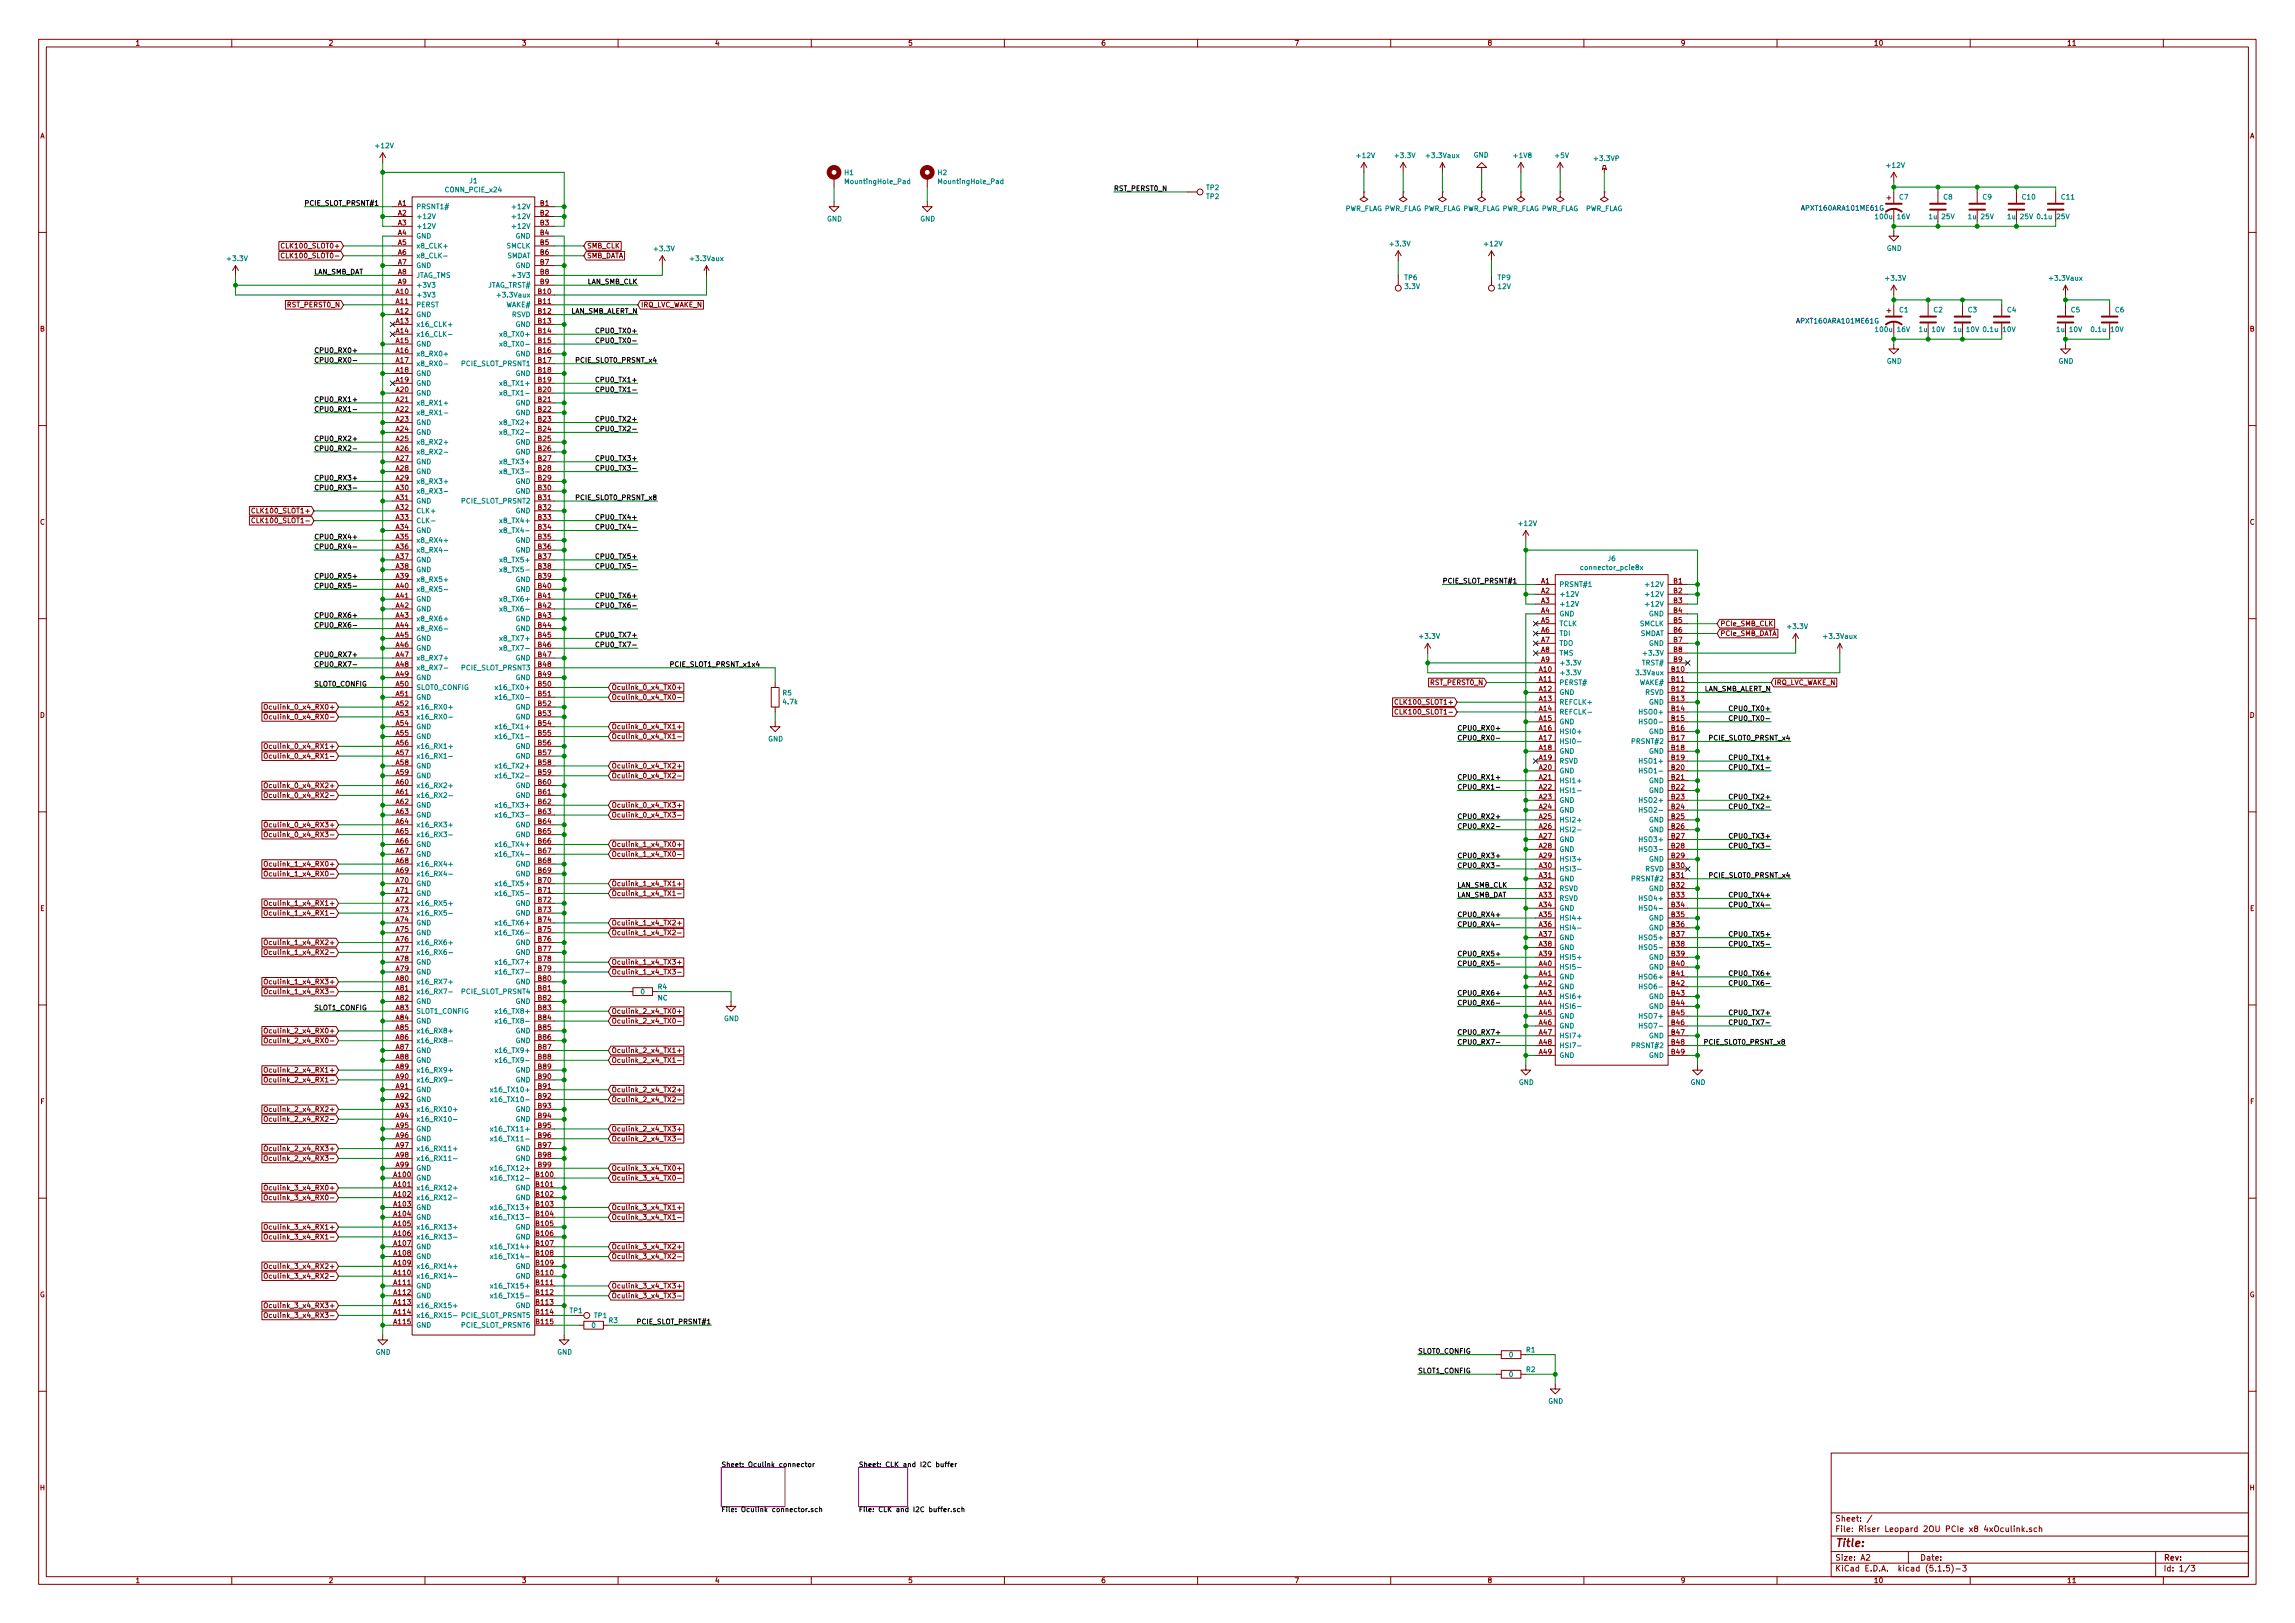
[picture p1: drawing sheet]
<svg xmlns="http://www.w3.org/2000/svg" width="594mm" height="420mm" viewBox="0 0 594 420" stroke-linecap="round" stroke-linejoin="round" font-family="sans-serif">
<defs><g id="words">
<text font-size="2.8" fill="#840000" x="475" y="400.4">Title:</text>
<g font-size="2.1" fill="#840000">
<text x="475" y="393.9">Sheet: /</text>
<text x="475" y="396.6">File: Riser Leopard 2OU PCIe x8 4xOculink.sch</text>
<text x="475" y="406.8">KiCad E.D.A. kicad (5.1.5)-3</text>
<text x="475" y="404">Size: A2</text>
<text x="497" y="404">Date:</text>
<text x="560" y="404">Rev:</text>
<text x="560" y="406.8">Id: 1/3</text>
</g>
<g font-size="1.8" fill="#840000">
<text x="35" y="11.8">1</text>
<text x="85" y="11.8">2</text>
<text x="135" y="11.8">3</text>
<text x="185" y="11.8">4</text>
<text x="235" y="11.8">5</text>
<text x="285" y="11.8">6</text>
<text x="335" y="11.8">7</text>
<text x="385" y="11.8">8</text>
<text x="435" y="11.8">9</text>
<text x="485" y="11.8">10</text>
<text x="535" y="11.8">11</text>
<text x="10.4" y="35.8">A</text>
<text x="582.4" y="35.8">A</text>
<text x="103" y="53.3">A1</text>
<text x="139.9" y="53.3">B1</text>
<text x="103" y="55.8">A2</text>
<text x="103" y="58.3">A3</text>
<text x="139.9" y="55.8">B2</text>
<text x="139.9" y="58.3">B3</text>
<text x="73.8" y="64.3">CLK100_SLOT0+</text>
<text x="103" y="60.9">A4</text>
<text x="103" y="63.4">A5</text>
<text x="103" y="66">A6</text>
<text x="139.9" y="60.9">B4</text>
<text x="139.9" y="63.4">B5</text>
<text x="139.9" y="66">B6</text>
<text x="151.9" y="64.3">SMB_CLK</text>
<text x="74.2" y="66.8">CLK100_SLOT0-</text>
<text x="103" y="68.5">A7</text>
<text x="103" y="71">A8</text>
<text x="139.9" y="68.5">B7</text>
<text x="139.9" y="71">B8</text>
<text x="151.9" y="66.8">SMB_DATA</text>
<text x="102.5" y="76.1">A10</text>
<text x="103" y="73.6">A9</text>
<text x="139.3" y="76.1">B10</text>
<text x="139.9" y="73.6">B9</text>
<text x="74.4" y="79.5">RST_PERST0_N</text>
<text x="102.5" y="78.7">A11</text>
<text x="102.5" y="81.2">A12</text>
<text x="102.5" y="83.7">A13</text>
<text x="139.3" y="78.7">B11</text>
<text x="139.3" y="81.2">B12</text>
<text x="139.3" y="83.7">B13</text>
<text x="165.9" y="79.5">IRQ_LVC_WAKE_N</text>
<text x="10.4" y="85.8">B</text>
<text x="102.5" y="86.3">A14</text>
<text x="102.5" y="88.8">A15</text>
<text x="139.3" y="86.3">B14</text>
<text x="139.3" y="88.8">B15</text>
<text x="582.4" y="85.8">B</text>
<text x="102.5" y="91.4">A16</text>
<text x="102.5" y="93.9">A17</text>
<text x="139.3" y="91.4">B16</text>
<text x="139.3" y="93.9">B17</text>
<text x="102.5" y="96.4">A18</text>
<text x="102.5" y="99">A19</text>
<text x="102.5" y="101.5">A20</text>
<text x="139.3" y="96.4">B18</text>
<text x="139.3" y="99">B19</text>
<text x="139.3" y="101.5">B20</text>
<text x="102.5" y="104.1">A21</text>
<text x="102.5" y="106.6">A22</text>
<text x="139.3" y="104.1">B21</text>
<text x="139.3" y="106.6">B22</text>
<text x="102.5" y="109.1">A23</text>
<text x="102.5" y="111.7">A24</text>
<text x="139.3" y="109.1">B23</text>
<text x="139.3" y="111.7">B24</text>
<text x="102.5" y="114.2">A25</text>
<text x="102.5" y="116.8">A26</text>
<text x="102.5" y="119.3">A27</text>
<text x="139.3" y="114.2">B25</text>
<text x="139.3" y="116.8">B26</text>
<text x="139.3" y="119.3">B27</text>
<text x="102.5" y="121.8">A28</text>
<text x="102.5" y="124.4">A29</text>
<text x="139.3" y="121.8">B28</text>
<text x="139.3" y="124.4">B29</text>
<text x="102.5" y="126.9">A30</text>
<text x="102.5" y="129.5">A31</text>
<text x="102.5" y="132">A32</text>
<text x="139.3" y="126.9">B30</text>
<text x="139.3" y="129.5">B31</text>
<text x="139.3" y="132">B32</text>
<text x="10.4" y="135.8">C</text>
<text x="66.2" y="132.9">CLK100_SLOT1+</text>
<text x="66.6" y="135.4">CLK100_SLOT1-</text>
<text x="102.5" y="134.5">A33</text>
<text x="102.5" y="137.1">A34</text>
<text x="139.3" y="134.5">B33</text>
<text x="139.3" y="137.1">B34</text>
<text x="582.4" y="135.8">C</text>
<text x="102.5" y="139.6">A35</text>
<text x="102.5" y="142.2">A36</text>
<text x="139.3" y="139.6">B35</text>
<text x="139.3" y="142.2">B36</text>
<text x="102.5" y="144.7">A37</text>
<text x="102.5" y="147.2">A38</text>
<text x="102.5" y="149.8">A39</text>
<text x="139.3" y="144.7">B37</text>
<text x="139.3" y="147.2">B38</text>
<text x="139.3" y="149.8">B39</text>
<text x="102.5" y="152.3">A40</text>
<text x="102.5" y="154.9">A41</text>
<text x="139.3" y="152.3">B40</text>
<text x="139.3" y="154.9">B41</text>
<text x="398.9" y="151">A1</text>
<text x="398.9" y="153.6">A2</text>
<text x="433.2" y="151">B1</text>
<text x="433.2" y="153.6">B2</text>
<text x="102.5" y="157.4">A42</text>
<text x="102.5" y="159.9">A43</text>
<text x="139.3" y="157.4">B42</text>
<text x="139.3" y="159.9">B43</text>
<text x="398.9" y="156.1">A3</text>
<text x="398.9" y="158.7">A4</text>
<text x="398.9" y="161.2">A5</text>
<text x="433.2" y="156.1">B3</text>
<text x="433.2" y="158.7">B4</text>
<text x="433.2" y="161.2">B5</text>
<text x="102.5" y="162.5">A44</text>
<text x="102.5" y="165">A45</text>
<text x="102.5" y="167.6">A46</text>
<text x="139.3" y="162.5">B44</text>
<text x="139.3" y="165">B45</text>
<text x="139.3" y="167.6">B46</text>
<text x="398.9" y="163.7">A6</text>
<text x="398.9" y="166.3">A7</text>
<text x="433.2" y="163.7">B6</text>
<text x="433.2" y="166.3">B7</text>
<text x="445.3" y="164.6">PCIe_SMB_DATA</text>
<text x="445.3" y="162.1">PCIe_SMB_CLK</text>
<text x="102.5" y="170.1">A47</text>
<text x="102.5" y="172.6">A48</text>
<text x="139.3" y="170.1">B47</text>
<text x="139.3" y="172.6">B48</text>
<text x="398.4" y="173.9">A10</text>
<text x="398.9" y="168.8">A8</text>
<text x="398.9" y="171.4">A9</text>
<text x="432.7" y="173.9">B10</text>
<text x="433.2" y="168.8">B8</text>
<text x="433.2" y="171.4">B9</text>
<text x="102.5" y="175.2">A49</text>
<text x="102.5" y="177.7">A50</text>
<text x="139.3" y="175.2">B49</text>
<text x="139.3" y="177.7">B50</text>
<text x="158.3" y="178.6">Oculink_0_x4_TX0+</text>
<text x="370.4" y="177.3">RST_PERST0_N</text>
<text x="398.4" y="176.4">A11</text>
<text x="398.4" y="179">A12</text>
<text x="432.7" y="176.4">B11</text>
<text x="432.7" y="179">B12</text>
<text x="459.3" y="177.3">IRQ_LVC_WAKE_N</text>
<text x="10.4" y="185.8">D</text>
<text x="70" y="183.7">Oculink_0_x4_RX0+</text>
<text x="102.5" y="180.3">A51</text>
<text x="102.5" y="182.8">A52</text>
<text x="102.5" y="185.3">A53</text>
<text x="139.3" y="180.3">B51</text>
<text x="139.3" y="182.8">B52</text>
<text x="139.3" y="185.3">B53</text>
<text x="158.3" y="181.1">Oculink_0_x4_TX0-</text>
<text x="362.1" y="182.4">CLK100_SLOT1+</text>
<text x="362.5" y="185">CLK100_SLOT1-</text>
<text x="398.4" y="181.5">A13</text>
<text x="398.4" y="184.1">A14</text>
<text x="432.7" y="181.5">B13</text>
<text x="432.7" y="184.1">B14</text>
<text x="582.4" y="185.8">D</text>
<text x="70.4" y="186.2">Oculink_0_x4_RX0-</text>
<text x="102.5" y="187.9">A54</text>
<text x="102.5" y="190.4">A55</text>
<text x="139.3" y="187.9">B54</text>
<text x="139.3" y="190.4">B55</text>
<text x="158.3" y="191.3">Oculink_0_x4_TX1-</text>
<text x="158.3" y="188.8">Oculink_0_x4_TX1+</text>
<text x="398.4" y="186.6">A15</text>
<text x="398.4" y="189.1">A16</text>
<text x="398.4" y="191.7">A17</text>
<text x="432.7" y="186.6">B15</text>
<text x="432.7" y="189.1">B16</text>
<text x="432.7" y="191.7">B17</text>
<text x="70" y="193.8">Oculink_0_x4_RX1+</text>
<text x="70.4" y="196.4">Oculink_0_x4_RX1-</text>
<text x="102.5" y="193">A56</text>
<text x="102.5" y="195.5">A57</text>
<text x="139.3" y="193">B56</text>
<text x="139.3" y="195.5">B57</text>
<text x="398.4" y="194.2">A18</text>
<text x="398.4" y="196.8">A19</text>
<text x="432.7" y="194.2">B18</text>
<text x="432.7" y="196.8">B19</text>
<text x="102.5" y="198">A58</text>
<text x="102.5" y="200.6">A59</text>
<text x="102.5" y="203.1">A60</text>
<text x="139.3" y="198">B58</text>
<text x="139.3" y="200.6">B59</text>
<text x="139.3" y="203.1">B60</text>
<text x="158.3" y="201.5">Oculink_0_x4_TX2-</text>
<text x="158.3" y="198.9">Oculink_0_x4_TX2+</text>
<text x="398.4" y="199.3">A20</text>
<text x="398.4" y="201.8">A21</text>
<text x="432.7" y="199.3">B20</text>
<text x="432.7" y="201.8">B21</text>
<text x="70" y="204">Oculink_0_x4_RX2+</text>
<text x="70.4" y="206.5">Oculink_0_x4_RX2-</text>
<text x="102.5" y="205.7">A61</text>
<text x="102.5" y="208.2">A62</text>
<text x="139.3" y="205.7">B61</text>
<text x="139.3" y="208.2">B62</text>
<text x="158.3" y="209.1">Oculink_0_x4_TX3+</text>
<text x="398.4" y="204.4">A22</text>
<text x="398.4" y="206.9">A23</text>
<text x="398.4" y="209.5">A24</text>
<text x="432.7" y="204.4">B22</text>
<text x="432.7" y="206.9">B23</text>
<text x="432.7" y="209.5">B24</text>
<text x="70" y="214.2">Oculink_0_x4_RX3+</text>
<text x="102.5" y="210.7">A63</text>
<text x="102.5" y="213.3">A64</text>
<text x="102.5" y="215.8">A65</text>
<text x="139.3" y="210.7">B63</text>
<text x="139.3" y="213.3">B64</text>
<text x="139.3" y="215.8">B65</text>
<text x="158.3" y="211.6">Oculink_0_x4_TX3-</text>
<text x="398.4" y="212">A25</text>
<text x="398.4" y="214.5">A26</text>
<text x="432.7" y="212">B25</text>
<text x="432.7" y="214.5">B26</text>
<text x="70.4" y="216.7">Oculink_0_x4_RX3-</text>
<text x="102.5" y="218.4">A66</text>
<text x="102.5" y="220.9">A67</text>
<text x="139.3" y="218.4">B66</text>
<text x="139.3" y="220.9">B67</text>
<text x="158.3" y="221.8">Oculink_1_x4_TX0-</text>
<text x="158.3" y="219.2">Oculink_1_x4_TX0+</text>
<text x="398.4" y="217.1">A27</text>
<text x="398.4" y="219.6">A28</text>
<text x="432.7" y="217.1">B27</text>
<text x="432.7" y="219.6">B28</text>
<text x="70" y="224.3">Oculink_1_x4_RX0+</text>
<text x="70.4" y="226.9">Oculink_1_x4_RX0-</text>
<text x="102.5" y="223.4">A68</text>
<text x="102.5" y="226">A69</text>
<text x="139.3" y="223.4">B68</text>
<text x="139.3" y="226">B69</text>
<text x="398.4" y="222.2">A29</text>
<text x="398.4" y="224.7">A30</text>
<text x="398.4" y="227.2">A31</text>
<text x="432.7" y="222.2">B29</text>
<text x="432.7" y="224.7">B30</text>
<text x="432.7" y="227.2">B31</text>
<text x="102.5" y="228.5">A70</text>
<text x="102.5" y="231.1">A71</text>
<text x="102.5" y="233.6">A72</text>
<text x="139.3" y="228.5">B70</text>
<text x="139.3" y="231.1">B71</text>
<text x="139.3" y="233.6">B72</text>
<text x="158.3" y="229.4">Oculink_1_x4_TX1+</text>
<text x="158.3" y="231.9">Oculink_1_x4_TX1-</text>
<text x="398.4" y="229.8">A32</text>
<text x="398.4" y="232.3">A33</text>
<text x="432.7" y="229.8">B32</text>
<text x="432.7" y="232.3">B33</text>
<text x="10.4" y="235.8">E</text>
<text x="70" y="234.5">Oculink_1_x4_RX1+</text>
<text x="70.4" y="237">Oculink_1_x4_RX1-</text>
<text x="102.5" y="236.1">A73</text>
<text x="102.5" y="238.7">A74</text>
<text x="139.3" y="236.1">B73</text>
<text x="139.3" y="238.7">B74</text>
<text x="158.3" y="239.6">Oculink_1_x4_TX2+</text>
<text x="398.4" y="234.9">A34</text>
<text x="398.4" y="237.4">A35</text>
<text x="398.4" y="239.9">A36</text>
<text x="432.7" y="234.9">B34</text>
<text x="432.7" y="237.4">B35</text>
<text x="432.7" y="239.9">B36</text>
<text x="582.4" y="235.8">E</text>
<text x="70" y="244.6">Oculink_1_x4_RX2+</text>
<text x="102.5" y="241.2">A75</text>
<text x="102.5" y="243.8">A76</text>
<text x="139.3" y="241.2">B75</text>
<text x="139.3" y="243.8">B76</text>
<text x="158.3" y="242.1">Oculink_1_x4_TX2-</text>
<text x="398.4" y="242.5">A37</text>
<text x="398.4" y="245">A38</text>
<text x="432.7" y="242.5">B37</text>
<text x="432.7" y="245">B38</text>
<text x="70.4" y="247.2">Oculink_1_x4_RX2-</text>
<text x="102.5" y="246.3">A77</text>
<text x="102.5" y="248.8">A78</text>
<text x="102.5" y="251.4">A79</text>
<text x="139.3" y="246.3">B77</text>
<text x="139.3" y="248.8">B78</text>
<text x="139.3" y="251.4">B79</text>
<text x="158.3" y="249.7">Oculink_1_x4_TX3+</text>
<text x="398.4" y="247.6">A39</text>
<text x="398.4" y="250.1">A40</text>
<text x="432.7" y="247.6">B39</text>
<text x="432.7" y="250.1">B40</text>
<text x="70" y="254.8">Oculink_1_x4_RX3+</text>
<text x="70.4" y="257.3">Oculink_1_x4_RX3-</text>
<text x="102.5" y="253.9">A80</text>
<text x="102.5" y="256.5">A81</text>
<text x="139.3" y="253.9">B80</text>
<text x="139.3" y="256.5">B81</text>
<text x="158.3" y="252.3">Oculink_1_x4_TX3-</text>
<text x="398.4" y="252.6">A41</text>
<text x="398.4" y="255.2">A42</text>
<text x="398.4" y="257.7">A43</text>
<text x="432.7" y="252.6">B41</text>
<text x="432.7" y="255.2">B42</text>
<text x="432.7" y="257.7">B43</text>
<text x="102.5" y="259">A82</text>
<text x="102.5" y="261.5">A83</text>
<text x="139.3" y="259">B82</text>
<text x="139.3" y="261.5">B83</text>
<text x="158.3" y="262.4">Oculink_2_x4_TX0+</text>
<text x="398.4" y="260.3">A44</text>
<text x="398.4" y="262.8">A45</text>
<text x="432.7" y="260.3">B44</text>
<text x="432.7" y="262.8">B45</text>
<text x="70" y="267.5">Oculink_2_x4_RX0+</text>
<text x="102.5" y="264.1">A84</text>
<text x="102.5" y="266.6">A85</text>
<text x="102.5" y="269.2">A86</text>
<text x="139.3" y="264.1">B84</text>
<text x="139.3" y="266.6">B85</text>
<text x="139.3" y="269.2">B86</text>
<text x="158.3" y="265">Oculink_2_x4_TX0-</text>
<text x="398.4" y="265.3">A46</text>
<text x="398.4" y="267.9">A47</text>
<text x="432.7" y="265.3">B46</text>
<text x="432.7" y="267.9">B47</text>
<text x="70.4" y="270">Oculink_2_x4_RX0-</text>
<text x="102.5" y="271.7">A87</text>
<text x="102.5" y="274.2">A88</text>
<text x="139.3" y="271.7">B87</text>
<text x="139.3" y="274.2">B88</text>
<text x="158.3" y="272.6">Oculink_2_x4_TX1+</text>
<text x="158.3" y="275.1">Oculink_2_x4_TX1-</text>
<text x="398.4" y="270.4">A48</text>
<text x="398.4" y="273">A49</text>
<text x="432.7" y="270.4">B48</text>
<text x="432.7" y="273">B49</text>
<text x="70" y="277.7">Oculink_2_x4_RX1+</text>
<text x="70.4" y="280.2">Oculink_2_x4_RX1-</text>
<text x="102.5" y="276.8">A89</text>
<text x="102.5" y="279.3">A90</text>
<text x="102.5" y="281.9">A91</text>
<text x="139.3" y="276.8">B89</text>
<text x="139.3" y="279.3">B90</text>
<text x="139.3" y="281.9">B91</text>
<text x="10.5" y="285.8">F</text>
<text x="70" y="287.8">Oculink_2_x4_RX2+</text>
<text x="102.5" y="284.4">A92</text>
<text x="102.5" y="286.9">A93</text>
<text x="139.3" y="284.4">B92</text>
<text x="139.3" y="286.9">B93</text>
<text x="158.3" y="285.3">Oculink_2_x4_TX2-</text>
<text x="158.3" y="282.7">Oculink_2_x4_TX2+</text>
<text x="582.5" y="285.8">F</text>
<text x="70.4" y="290.4">Oculink_2_x4_RX2-</text>
<text x="102.5" y="289.5">A94</text>
<text x="102.5" y="292">A95</text>
<text x="139.3" y="289.5">B94</text>
<text x="139.3" y="292">B95</text>
<text x="158.3" y="292.9">Oculink_2_x4_TX3+</text>
<text x="70" y="298">Oculink_2_x4_RX3+</text>
<text x="102.5" y="294.6">A96</text>
<text x="102.5" y="297.1">A97</text>
<text x="102.5" y="299.6">A98</text>
<text x="139.3" y="294.6">B96</text>
<text x="139.3" y="297.1">B97</text>
<text x="139.3" y="299.6">B98</text>
<text x="158.3" y="295.4">Oculink_2_x4_TX3-</text>
<text x="70.4" y="300.5">Oculink_2_x4_RX3-</text>
<text x="102" y="304.7">A100</text>
<text x="102.5" y="302.2">A99</text>
<text x="138.9" y="304.7">B100</text>
<text x="139.3" y="302.2">B99</text>
<text x="158.3" y="303.1">Oculink_3_x4_TX0+</text>
<text x="158.3" y="305.6">Oculink_3_x4_TX0-</text>
<text x="70" y="308.1">Oculink_3_x4_RX0+</text>
<text x="70.4" y="310.7">Oculink_3_x4_RX0-</text>
<text x="102" y="307.3">A101</text>
<text x="102" y="309.8">A102</text>
<text x="138.9" y="307.3">B101</text>
<text x="138.9" y="309.8">B102</text>
<text x="102" y="312.3">A103</text>
<text x="102" y="314.9">A104</text>
<text x="102" y="317.4">A105</text>
<text x="138.9" y="312.3">B103</text>
<text x="138.9" y="314.9">B104</text>
<text x="138.9" y="317.4">B105</text>
<text x="158.3" y="315.8">Oculink_3_x4_TX1-</text>
<text x="158.3" y="313.2">Oculink_3_x4_TX1+</text>
<text x="70" y="318.3">Oculink_3_x4_RX1+</text>
<text x="70.4" y="320.8">Oculink_3_x4_RX1-</text>
<text x="102" y="320">A106</text>
<text x="102" y="322.5">A107</text>
<text x="138.9" y="320">B106</text>
<text x="138.9" y="322.5">B107</text>
<text x="158.3" y="323.4">Oculink_3_x4_TX2+</text>
<text x="70" y="328.5">Oculink_3_x4_RX2+</text>
<text x="102" y="325">A108</text>
<text x="102" y="327.6">A109</text>
<text x="138.9" y="325">B108</text>
<text x="138.9" y="327.6">B109</text>
<text x="158.3" y="325.9">Oculink_3_x4_TX2-</text>
<text x="10.3" y="335.8">G</text>
<text x="70.4" y="331">Oculink_3_x4_RX2-</text>
<text x="102" y="330.1">A110</text>
<text x="102" y="332.7">A111</text>
<text x="102" y="335.2">A112</text>
<text x="138.9" y="330.1">B110</text>
<text x="138.9" y="332.7">B111</text>
<text x="138.9" y="335.2">B112</text>
<text x="158.3" y="333.5">Oculink_3_x4_TX3+</text>
<text x="582.3" y="335.8">G</text>
<text x="70" y="338.6">Oculink_3_x4_RX3+</text>
<text x="70.4" y="341.2">Oculink_3_x4_RX3-</text>
<text x="102" y="337.7">A113</text>
<text x="102" y="340.3">A114</text>
<text x="138.9" y="337.7">B113</text>
<text x="138.9" y="340.3">B114</text>
<text x="158.3" y="336.1">Oculink_3_x4_TX3-</text>
<text x="102" y="342.8">A115</text>
<text x="138.9" y="342.8">B115</text>
<text x="10.4" y="385.8">H</text>
<text x="582.4" y="385.8">H</text>
<text x="35" y="409.8">1</text>
<text x="85" y="409.8">2</text>
<text x="135" y="409.8">3</text>
<text x="185" y="409.8">4</text>
<text x="235" y="409.8">5</text>
<text x="285" y="409.8">6</text>
<text x="335" y="409.8">7</text>
<text x="385" y="409.8">8</text>
<text x="435" y="409.8">9</text>
<text x="485" y="409.8">10</text>
<text x="535" y="409.8">11</text>
</g>
<g font-size="1.8" fill="#008484">
<text x="97.4" y="38.4">+12V</text>
<text x="351.4" y="40.9">+12V</text>
<text x="361.3" y="40.9">+3.3V</text>
<text x="369.5" y="40.9">+3.3Vaux</text>
<text x="381.5" y="40.8">GND</text>
<text x="392" y="40.9">+1V8</text>
<text x="402.6" y="40.9">+5V</text>
<text x="412.9" y="41.7">+3.3VP</text>
<text x="121.6" y="47.5">J1</text>
<text x="218.7" y="45.3">H1</text>
<text x="219.2" y="47.6">MountingHole_Pad</text>
<text x="242.8" y="45.3">H2</text>
<text x="243.3" y="47.6">MountingHole_Pad</text>
<text x="488.5" y="43.5">+12V</text>
<text x="115.4" y="49.8">CONN_PCIE_x24</text>
<text x="312.3" y="49.2">TP2</text>
<text x="312.3" y="51.5">TP2</text>
<text x="491.7" y="51.7">C7</text>
<text x="503.1" y="51.7">C8</text>
<text x="513.3" y="51.7">C9</text>
<text x="523.5" y="51.7">C10</text>
<text x="533.7" y="51.7">C11</text>
<text x="107.7" y="54.1">PRSNT1#</text>
<text x="107.7" y="56.7">+12V</text>
<text x="107.7" y="59.2">+12V</text>
<text x="133.2" y="54.1">+12V</text>
<text x="133.2" y="56.7">+12V</text>
<text x="133.2" y="59.2">+12V</text>
<text x="214.1" y="57.3">GND</text>
<text x="238.2" y="57.3">GND</text>
<text x="348.1" y="54.7">PWR_FLAG PWR_FLAG PWR_FLAG PWR_FLAG PWR_FLAG PWR_FLAG</text>
<text x="410.3" y="54.7">PWR_FLAG</text>
<text x="486" y="56.7">100u 16V</text>
<text x="499.7" y="56.7">1u 25V</text>
<text x="509.9" y="56.7">1u 25V</text>
<text x="520.1" y="56.7">1u 25V</text>
<text x="527.9" y="56.7">0.1u 25V</text>
<text x="107.7" y="61.8">GND</text>
<text x="107.7" y="64.3">x8_CLK+</text>
<text x="131.1" y="64.3">SMCLK</text>
<text x="133.5" y="61.8">GND</text>
<text x="169.5" y="65">+3.3V</text>
<text x="360" y="63.8">+3.3V</text>
<text x="384.4" y="63.8">+12V</text>
<text x="488.4" y="64.9">GND</text>
<text x="59" y="67.6">+3.3V</text>
<text x="107.7" y="66.8">x8_CLK-</text>
<text x="107.7" y="69.4">GND</text>
<text x="107.7" y="71.9">JTAG_TMS</text>
<text x="131.1" y="66.8">SMDAT</text>
<text x="133.2" y="71.9">+3V3</text>
<text x="133.5" y="69.4">GND</text>
<text x="179" y="67.6">+3.3Vaux</text>
<text x="107.7" y="77">+3V3</text>
<text x="107.7" y="74.5">+3V3</text>
<text x="126.1" y="74.5">JTAG_TRST#</text>
<text x="129.7" y="77">+3.3Vaux</text>
<text x="363.6" y="72.5">TP6</text>
<text x="363.8" y="74.8">3.3V</text>
<text x="387.7" y="72.5">TP9</text>
<text x="387.8" y="74.8">12V</text>
<text x="488.3" y="72.7">+3.3V</text>
<text x="530.8" y="72.7">+3.3Vaux</text>
<text x="107.7" y="79.5">PERST</text>
<text x="107.7" y="82.1">GND</text>
<text x="131" y="79.5">WAKE#</text>
<text x="132.5" y="82.1">RSVD</text>
<text x="491.7" y="80.9">C1</text>
<text x="500.6" y="80.9">C2</text>
<text x="509.5" y="80.9">C3</text>
<text x="519.6" y="80.9">C4</text>
<text x="536.1" y="80.9">C5</text>
<text x="547.6" y="80.9">C6</text>
<text x="107.7" y="84.6">x16_CLK+</text>
<text x="107.7" y="87.2">x16_CLK-</text>
<text x="107.7" y="89.7">GND</text>
<text x="130.2" y="87.2">x8_TX0+</text>
<text x="130.6" y="89.7">x8_TX0-</text>
<text x="133.5" y="84.6">GND</text>
<text x="486" y="85.9">100u 16V</text>
<text x="497.2" y="85.9">1u 10V</text>
<text x="506.1" y="85.9">1u 10V</text>
<text x="513.9" y="85.9">0.1u 10V</text>
<text x="532.8" y="85.9">1u 10V</text>
<text x="541.8" y="85.9">0.1u 10V</text>
<text x="107.7" y="92.2">x8_RX0+</text>
<text x="107.7" y="94.8">x8_RX0-</text>
<text x="119.6" y="94.8">PCIE_SLOT_PRSNT1</text>
<text x="133.5" y="92.2">GND</text>
<text x="488.4" y="94.1">GND</text>
<text x="532.8" y="94.1">GND</text>
<text x="107.7" y="97.3">GND</text>
<text x="107.7" y="99.9">GND</text>
<text x="130.2" y="99.9">x8_TX1+</text>
<text x="133.5" y="97.3">GND</text>
<text x="107.7" y="102.4">GND</text>
<text x="107.7" y="104.9">x8_RX1+</text>
<text x="107.7" y="107.5">x8_RX1-</text>
<text x="130.6" y="102.4">x8_TX1-</text>
<text x="133.5" y="104.9">GND</text>
<text x="133.5" y="107.5">GND</text>
<text x="107.7" y="110">GND</text>
<text x="107.7" y="112.6">GND</text>
<text x="130.2" y="110">x8_TX2+</text>
<text x="130.6" y="112.6">x8_TX2-</text>
<text x="107.7" y="115.1">x8_RX2+</text>
<text x="107.7" y="117.6">x8_RX2-</text>
<text x="133.5" y="115.1">GND</text>
<text x="133.5" y="117.6">GND</text>
<text x="107.7" y="120.2">GND</text>
<text x="107.7" y="122.7">GND</text>
<text x="107.7" y="125.3">x8_RX3+</text>
<text x="130.2" y="120.2">x8_TX3+</text>
<text x="130.6" y="122.7">x8_TX3-</text>
<text x="133.5" y="125.3">GND</text>
<text x="107.7" y="127.8">x8_RX3-</text>
<text x="107.7" y="130.3">GND</text>
<text x="119.6" y="130.3">PCIE_SLOT_PRSNT2</text>
<text x="133.5" y="127.8">GND</text>
<text x="107.7" y="132.9">CLK+</text>
<text x="107.7" y="135.4">CLK-</text>
<text x="107.7" y="138">GND</text>
<text x="130.2" y="135.4">x8_TX4+</text>
<text x="130.6" y="138">x8_TX4-</text>
<text x="133.5" y="132.9">GND</text>
<text x="393.3" y="136.2">+12V</text>
<text x="107.7" y="140.5">x8_RX4+</text>
<text x="107.7" y="143">x8_RX4-</text>
<text x="133.5" y="140.5">GND</text>
<text x="133.5" y="143">GND</text>
<text x="107.7" y="145.6">GND</text>
<text x="107.7" y="148.1">GND</text>
<text x="130.2" y="145.6">x8_TX5+</text>
<text x="130.6" y="148.1">x8_TX5-</text>
<text x="409.7" y="147.6">connector_pcie8x</text>
<text x="416.2" y="145.3">J6</text>
<text x="107.7" y="150.7">x8_RX5+</text>
<text x="107.7" y="153.2">x8_RX5-</text>
<text x="107.7" y="155.7">GND</text>
<text x="130.2" y="155.7">x8_TX6+</text>
<text x="133.5" y="150.7">GND</text>
<text x="133.5" y="153.2">GND</text>
<text x="403.6" y="151.9">PRSNT#1</text>
<text x="403.6" y="154.5">+12V</text>
<text x="426.6" y="151.9">+12V</text>
<text x="426.6" y="154.5">+12V</text>
<text x="107.7" y="158.3">GND</text>
<text x="107.7" y="160.8">x8_RX6+</text>
<text x="130.6" y="158.3">x8_TX6-</text>
<text x="133.5" y="160.8">GND</text>
<text x="403.6" y="157">+12V</text>
<text x="403.6" y="159.6">GND</text>
<text x="426.6" y="157">+12V</text>
<text x="426.8" y="159.6">GND</text>
<text x="107.7" y="163.4">x8_RX6-</text>
<text x="107.7" y="165.9">GND</text>
<text x="130.2" y="165.9">x8_TX7+</text>
<text x="133.5" y="163.4">GND</text>
<text x="367.6" y="165.4">+3.3V</text>
<text x="403.6" y="162.1">TCLK</text>
<text x="403.6" y="164.6">TDI</text>
<text x="403.6" y="167.2">TDO</text>
<text x="424.5" y="162.1">SMCLK</text>
<text x="424.5" y="164.6">SMDAT</text>
<text x="426.8" y="167.2">GND</text>
<text x="462.9" y="162.8">+3.3V</text>
<text x="472.4" y="165.4">+3.3Vaux</text>
<text x="107.7" y="168.4">GND</text>
<text x="107.7" y="171">x8_RX7+</text>
<text x="107.7" y="173.5">x8_RX7-</text>
<text x="119.6" y="173.5">PCIE_SLOT_PRSNT3</text>
<text x="130.6" y="168.4">x8_TX7-</text>
<text x="133.5" y="171">GND</text>
<text x="403.6" y="169.7">TMS</text>
<text x="403.6" y="172.3">+3.3V</text>
<text x="425.2" y="172.3">TRST#</text>
<text x="426.1" y="169.7">+3.3V</text>
<text x="107.7" y="176.1">GND</text>
<text x="107.7" y="178.6">SLOT0_CONFIG</text>
<text x="129.2" y="178.6">x16_TX0+</text>
<text x="133.5" y="176.1">GND</text>
<text x="403.6" y="174.8">+3.3V</text>
<text x="403.6" y="177.3">PERST#</text>
<text x="403.6" y="179.9">GND</text>
<text x="424.1" y="174.8">3.3Vaux</text>
<text x="424.4" y="177.3">WAKE#</text>
<text x="425.9" y="179.9">RSVD</text>
<text x="107.7" y="181.1">GND</text>
<text x="107.7" y="183.7">x16_RX0+</text>
<text x="129.6" y="181.1">x16_TX0-</text>
<text x="133.5" y="183.7">GND</text>
<text x="202.6" y="180">R5</text>
<text x="202.8" y="182.3">4.7k</text>
<text x="403.6" y="182.4">REFCLK+</text>
<text x="403.6" y="185">REFCLK-</text>
<text x="424.9" y="185">HSO0+</text>
<text x="426.8" y="182.4">GND</text>
<text x="107.7" y="186.2">x16_RX0-</text>
<text x="107.7" y="188.8">GND</text>
<text x="107.7" y="191.3">GND</text>
<text x="129.2" y="188.8">x16_TX1+</text>
<text x="129.6" y="191.3">x16_TX1-</text>
<text x="133.5" y="186.2">GND</text>
<text x="198.8" y="191.9">GND</text>
<text x="403.6" y="187.5">GND</text>
<text x="403.6" y="190">HSI0+</text>
<text x="425.4" y="187.5">HSO0-</text>
<text x="426.8" y="190">GND</text>
<text x="107.7" y="193.8">x16_RX1+</text>
<text x="107.7" y="196.4">x16_RX1-</text>
<text x="133.5" y="193.8">GND</text>
<text x="133.5" y="196.4">GND</text>
<text x="403.6" y="192.6">HSI0-</text>
<text x="403.6" y="195.1">GND</text>
<text x="403.6" y="197.7">RSVD</text>
<text x="422.8" y="192.6">PRSNT#2</text>
<text x="424.9" y="197.7">HSO1+</text>
<text x="426.8" y="195.1">GND</text>
<text x="107.7" y="198.9">GND</text>
<text x="107.7" y="201.5">GND</text>
<text x="129.2" y="198.9">x16_TX2+</text>
<text x="129.6" y="201.5">x16_TX2-</text>
<text x="403.6" y="200.2">GND</text>
<text x="403.6" y="202.7">HSI1+</text>
<text x="425.4" y="200.2">HSO1-</text>
<text x="426.8" y="202.7">GND</text>
<text x="107.7" y="204">x16_RX2+</text>
<text x="107.7" y="206.5">x16_RX2-</text>
<text x="107.7" y="209.1">GND</text>
<text x="129.2" y="209.1">x16_TX3+</text>
<text x="133.5" y="204">GND</text>
<text x="133.5" y="206.5">GND</text>
<text x="403.6" y="205.3">HSI1-</text>
<text x="403.6" y="207.8">GND</text>
<text x="424.9" y="207.8">HSO2+</text>
<text x="426.8" y="205.3">GND</text>
<text x="107.7" y="211.6">GND</text>
<text x="107.7" y="214.2">x16_RX3+</text>
<text x="129.6" y="211.6">x16_TX3-</text>
<text x="133.5" y="214.2">GND</text>
<text x="403.6" y="210.4">GND</text>
<text x="403.6" y="212.9">HSI2+</text>
<text x="403.6" y="215.4">HSI2-</text>
<text x="425.4" y="210.4">HSO2-</text>
<text x="426.8" y="212.9">GND</text>
<text x="426.8" y="215.4">GND</text>
<text x="107.7" y="216.7">x16_RX3-</text>
<text x="107.7" y="219.2">GND</text>
<text x="107.7" y="221.8">GND</text>
<text x="129.2" y="219.2">x16_TX4+</text>
<text x="129.6" y="221.8">x16_TX4-</text>
<text x="133.5" y="216.7">GND</text>
<text x="403.6" y="218">GND</text>
<text x="403.6" y="220.5">GND</text>
<text x="424.9" y="218">HSO3+</text>
<text x="425.4" y="220.5">HSO3-</text>
<text x="107.7" y="224.3">x16_RX4+</text>
<text x="107.7" y="226.9">x16_RX4-</text>
<text x="133.5" y="224.3">GND</text>
<text x="133.5" y="226.9">GND</text>
<text x="403.6" y="223.1">HSI3+</text>
<text x="403.6" y="225.6">HSI3-</text>
<text x="425.9" y="225.6">RSVD</text>
<text x="426.8" y="223.1">GND</text>
<text x="107.7" y="229.4">GND</text>
<text x="107.7" y="231.9">GND</text>
<text x="129.2" y="229.4">x16_TX5+</text>
<text x="129.6" y="231.9">x16_TX5-</text>
<text x="403.6" y="228.1">GND</text>
<text x="403.6" y="230.7">RSVD</text>
<text x="403.6" y="233.2">RSVD</text>
<text x="422.8" y="228.1">PRSNT#2</text>
<text x="424.9" y="233.2">HSO4+</text>
<text x="426.8" y="230.7">GND</text>
<text x="107.7" y="234.5">x16_RX5+</text>
<text x="107.7" y="237">x16_RX5-</text>
<text x="107.7" y="239.6">GND</text>
<text x="129.2" y="239.6">x16_TX6+</text>
<text x="133.5" y="234.5">GND</text>
<text x="133.5" y="237">GND</text>
<text x="403.6" y="235.8">GND</text>
<text x="403.6" y="238.3">HSI4+</text>
<text x="425.4" y="235.8">HSO4-</text>
<text x="426.8" y="238.3">GND</text>
<text x="107.7" y="242.1">GND</text>
<text x="107.7" y="244.6">x16_RX6+</text>
<text x="129.6" y="242.1">x16_TX6-</text>
<text x="133.5" y="244.6">GND</text>
<text x="403.6" y="240.8">HSI4-</text>
<text x="403.6" y="243.4">GND</text>
<text x="403.6" y="245.9">GND</text>
<text x="424.9" y="243.4">HSO5+</text>
<text x="425.4" y="245.9">HSO5-</text>
<text x="426.8" y="240.8">GND</text>
<text x="107.7" y="247.2">x16_RX6-</text>
<text x="107.7" y="249.7">GND</text>
<text x="129.2" y="249.7">x16_TX7+</text>
<text x="133.5" y="247.2">GND</text>
<text x="403.6" y="248.5">HSI5+</text>
<text x="403.6" y="251">HSI5-</text>
<text x="426.8" y="248.5">GND</text>
<text x="426.8" y="251">GND</text>
<text x="107.7" y="252.3">GND</text>
<text x="107.7" y="254.8">x16_RX7+</text>
<text x="107.7" y="257.3">x16_RX7-</text>
<text x="119.6" y="257.3">PCIE_SLOT_PRSNT4</text>
<text x="129.6" y="252.3">x16_TX7-</text>
<text x="133.5" y="254.8">GND</text>
<text x="165.9" y="257.4">0</text>
<text x="170.3" y="256.1">R4</text>
<text x="403.6" y="253.5">GND</text>
<text x="403.6" y="256.1">GND</text>
<text x="424.9" y="253.5">HSO6+</text>
<text x="425.4" y="256.1">HSO6-</text>
<text x="107.7" y="259.9">GND</text>
<text x="107.7" y="262.4">SLOT1_CONFIG</text>
<text x="129.2" y="262.4">x16_TX8+</text>
<text x="133.5" y="259.9">GND</text>
<text x="403.6" y="258.6">HSI6+</text>
<text x="403.6" y="261.2">HSI6-</text>
<text x="403.6" y="263.7">GND</text>
<text x="424.9" y="263.7">HSO7+</text>
<text x="426.8" y="258.6">GND</text>
<text x="426.8" y="261.2">GND</text>
<text x="107.7" y="265">GND</text>
<text x="107.7" y="267.5">x16_RX8+</text>
<text x="129.6" y="265">x16_TX8-</text>
<text x="133.5" y="267.5">GND</text>
<text x="187.4" y="264.3">GND</text>
<text x="403.6" y="266.2">GND</text>
<text x="403.6" y="268.8">HSI7+</text>
<text x="425.4" y="266.2">HSO7-</text>
<text x="426.8" y="268.8">GND</text>
<text x="107.7" y="270">x16_RX8-</text>
<text x="107.7" y="272.6">GND</text>
<text x="107.7" y="275.1">GND</text>
<text x="129.2" y="272.6">x16_TX9+</text>
<text x="129.6" y="275.1">x16_TX9-</text>
<text x="133.5" y="270">GND</text>
<text x="403.6" y="271.3">HSI7-</text>
<text x="403.6" y="273.9">GND</text>
<text x="422.8" y="271.3">PRSNT#2</text>
<text x="426.8" y="273.9">GND</text>
<text x="107.7" y="277.7">x16_RX9+</text>
<text x="107.7" y="280.2">x16_RX9-</text>
<text x="133.5" y="277.7">GND</text>
<text x="133.5" y="280.2">GND</text>
<text x="393.1" y="280.8">GND</text>
<text x="437.6" y="280.8">GND</text>
<text x="107.7" y="282.7">GND</text>
<text x="107.7" y="285.3">GND</text>
<text x="107.7" y="287.8">x16_RX10+</text>
<text x="128.2" y="282.7">x16_TX10+</text>
<text x="128.7" y="285.3">x16_TX10-</text>
<text x="133.5" y="287.8">GND</text>
<text x="107.7" y="290.4">x16_RX10-</text>
<text x="107.7" y="292.9">GND</text>
<text x="128.2" y="292.9">x16_TX11+</text>
<text x="133.5" y="290.4">GND</text>
<text x="107.7" y="295.4">GND</text>
<text x="107.7" y="298">x16_RX11+</text>
<text x="128.7" y="295.4">x16_TX11-</text>
<text x="133.5" y="298">GND</text>
<text x="107.7" y="305.6">GND</text>
<text x="107.7" y="300.5">x16_RX11-</text>
<text x="107.7" y="303.1">GND</text>
<text x="128.2" y="303.1">x16_TX12+</text>
<text x="128.7" y="305.6">x16_TX12-</text>
<text x="133.5" y="300.5">GND</text>
<text x="107.7" y="308.1">x16_RX12+</text>
<text x="107.7" y="310.7">x16_RX12-</text>
<text x="133.5" y="308.1">GND</text>
<text x="133.5" y="310.7">GND</text>
<text x="107.7" y="313.2">GND</text>
<text x="107.7" y="315.8">GND</text>
<text x="128.2" y="313.2">x16_TX13+</text>
<text x="128.7" y="315.8">x16_TX13-</text>
<text x="107.7" y="318.3">x16_RX13+</text>
<text x="107.7" y="320.8">x16_RX13-</text>
<text x="107.7" y="323.4">GND</text>
<text x="128.2" y="323.4">x16_TX14+</text>
<text x="133.5" y="318.3">GND</text>
<text x="133.5" y="320.8">GND</text>
<text x="107.7" y="325.9">GND</text>
<text x="107.7" y="328.5">x16_RX14+</text>
<text x="128.7" y="325.9">x16_TX14-</text>
<text x="133.5" y="328.5">GND</text>
<text x="107.7" y="331">x16_RX14-</text>
<text x="107.7" y="333.5">GND</text>
<text x="128.2" y="333.5">x16_TX15+</text>
<text x="133.5" y="331">GND</text>
<text x="107.7" y="336.1">GND</text>
<text x="107.7" y="338.6">x16_RX15+</text>
<text x="107.7" y="341.2">x16_RX15-</text>
<text x="119.6" y="341.2">PCIE_SLOT_PRSNT5</text>
<text x="128.7" y="336.1">x16_TX15-</text>
<text x="133.5" y="338.6">GND</text>
<text x="147.5" y="339.9">TP1</text>
<text x="153.8" y="341.2">TP1</text>
<text x="107.7" y="343.7">GND</text>
<text x="119.6" y="343.7">PCIE_SLOT_PRSNT6</text>
<text x="153.2" y="343.8">0</text>
<text x="157.6" y="342.5">R3</text>
<text x="97.2" y="350.7">GND</text>
<text x="144.2" y="350.7">GND</text>
<text x="390.7" y="351.4">0</text>
<text x="395.1" y="350.1">R1</text>
<text x="390.7" y="356.5">0</text>
<text x="395.1" y="355.2">R2</text>
<text x="400.8" y="363.4">GND</text>
</g>
<g font-size="1.8">
<text x="78.7" y="53.3">PCIE_SLOT_PRSNT#1</text>
<text x="288.3" y="49.4">RST_PERST0_N</text>
<text x="81.3" y="71">LAN_SMB_DAT</text>
<text x="151.9" y="73.6">LAN_SMB_CLK</text>
<text x="147.4" y="81.2">LAN_SMB_ALERT_N</text>
<text x="155.1" y="86.3">CPU0_TX0+</text>
<text x="155.6" y="88.8">CPU0_TX0-</text>
<text x="81.3" y="93.9">CPU0_RX0-</text>
<text x="81.3" y="91.4">CPU0_RX0+</text>
<text x="149.4" y="93.9">PCIE_SLOT0_PRSNT_x4</text>
<text x="155.1" y="99">CPU0_TX1+</text>
<text x="155.6" y="101.5">CPU0_TX1-</text>
<text x="81.3" y="104.1">CPU0_RX1+</text>
<text x="81.3" y="106.6">CPU0_RX1-</text>
<text x="155.1" y="109.1">CPU0_TX2+</text>
<text x="155.6" y="111.7">CPU0_TX2-</text>
<text x="81.3" y="114.2">CPU0_RX2+</text>
<text x="81.3" y="116.8">CPU0_RX2-</text>
<text x="155.1" y="119.3">CPU0_TX3+</text>
<text x="81.3" y="124.4">CPU0_RX3+</text>
<text x="155.6" y="121.8">CPU0_TX3-</text>
<text x="81.3" y="126.9">CPU0_RX3-</text>
<text x="149.4" y="129.5">PCIE_SLOT0_PRSNT_x8</text>
<text x="155.1" y="134.5">CPU0_TX4+</text>
<text x="155.6" y="137.1">CPU0_TX4-</text>
<text x="81.3" y="139.6">CPU0_RX4+</text>
<text x="81.3" y="142.2">CPU0_RX4-</text>
<text x="81.3" y="149.8">CPU0_RX5+</text>
<text x="155.1" y="144.7">CPU0_TX5+</text>
<text x="155.6" y="147.2">CPU0_TX5-</text>
<text x="81.3" y="152.3">CPU0_RX5-</text>
<text x="155.1" y="154.9">CPU0_TX6+</text>
<text x="373.4" y="151">PCIE_SLOT_PRSNT#1</text>
<text x="81.3" y="159.9">CPU0_RX6+</text>
<text x="155.6" y="157.4">CPU0_TX6-</text>
<text x="81.3" y="162.5">CPU0_RX6-</text>
<text x="155.1" y="165">CPU0_TX7+</text>
<text x="155.6" y="167.6">CPU0_TX7-</text>
<text x="81.3" y="170.1">CPU0_RX7+</text>
<text x="81.3" y="172.6">CPU0_RX7-</text>
<text x="174.1" y="172.6">PCIE_SLOT1_PRSNT_x1x4</text>
<text x="81.3" y="177.7">SLOT0_CONFIG</text>
<text x="440.8" y="179">LAN_SMB_ALERT_N</text>
<text x="448.5" y="184.1">CPU0_TX0+</text>
<text x="377.2" y="189.1">CPU0_RX0+</text>
<text x="377.2" y="191.7">CPU0_RX0-</text>
<text x="442.8" y="191.7">PCIE_SLOT0_PRSNT_x4</text>
<text x="448.9" y="186.6">CPU0_TX0-</text>
<text x="448.5" y="196.8">CPU0_TX1+</text>
<text x="377.2" y="201.8">CPU0_RX1+</text>
<text x="448.9" y="199.3">CPU0_TX1-</text>
<text x="377.2" y="204.4">CPU0_RX1-</text>
<text x="448.5" y="206.9">CPU0_TX2+</text>
<text x="448.9" y="209.5">CPU0_TX2-</text>
<text x="377.2" y="212">CPU0_RX2+</text>
<text x="377.2" y="214.5">CPU0_RX2-</text>
<text x="448.5" y="217.1">CPU0_TX3+</text>
<text x="448.9" y="219.6">CPU0_TX3-</text>
<text x="377.2" y="224.7">CPU0_RX3-</text>
<text x="377.2" y="222.2">CPU0_RX3+</text>
<text x="442.8" y="227.2">PCIE_SLOT0_PRSNT_x4</text>
<text x="377.2" y="229.8">LAN_SMB_CLK</text>
<text x="377.2" y="232.3">LAN_SMB_DAT</text>
<text x="448.5" y="232.3">CPU0_TX4+</text>
<text x="377.2" y="237.4">CPU0_RX4+</text>
<text x="377.2" y="239.9">CPU0_RX4-</text>
<text x="448.9" y="234.9">CPU0_TX4-</text>
<text x="448.5" y="242.5">CPU0_TX5+</text>
<text x="448.9" y="245">CPU0_TX5-</text>
<text x="377.2" y="247.6">CPU0_RX5+</text>
<text x="377.2" y="250.1">CPU0_RX5-</text>
<text x="377.2" y="257.7">CPU0_RX6+</text>
<text x="448.5" y="252.6">CPU0_TX6+</text>
<text x="448.9" y="255.2">CPU0_TX6-</text>
<text x="81.3" y="261.5">SLOT1_CONFIG</text>
<text x="377.2" y="260.3">CPU0_RX6-</text>
<text x="448.5" y="262.8">CPU0_TX7+</text>
<text x="377.2" y="267.9">CPU0_RX7+</text>
<text x="448.9" y="265.3">CPU0_TX7-</text>
<text x="377.2" y="270.4">CPU0_RX7-</text>
<text x="441.5" y="270.4">PCIE_SLOT0_PRSNT_x8</text>
<text x="165.4" y="342.8">PCIE_SLOT_PRSNT#1</text>
<text x="367" y="350.4">SLOT0_CONFIG</text>
<text x="367" y="355.5">SLOT1_CONFIG</text>
<text x="186.7" y="379.8">Sheet: Oculink connector</text>
<text x="222.2" y="379.8">Sheet: CLK and I2C buffer</text>
<text x="186.7" y="391.4">File: Oculink connector.sch</text>
<text x="222.2" y="391.4">File: CLK and I2C buffer.sch</text>
</g>
<g font-size="1.8" fill="#0000c2">
<text x="466.1" y="54.5">APXT160ARA101ME61G</text>
<text x="464.8" y="83.7">APXT160ARA101ME61G</text>
<text x="170.2" y="259">NC</text>
</g>
</g></defs>
<g fill="none" stroke="#840000" stroke-width=".26">
<path d="M10 10.2h574v400h-574zM12 12.2h570v396h-570zM60 10.2v2M110 10.2v2M160 10.2v2M210 10.2v2M260 10.2v2M310 10.2v2M360 10.2v2M410 10.2v2M460 10.2v2M510 10.2v2"/>
<path d="M536.5 11.8h.8M560 10.2v2M99.1 39.5l-.8 1.3M99.1 39.5v2.6M99.1 39.5l.7 1.3M101.6 53.5h5.1M101.6 56h5.1M101.6 58.6h5.1M106.7 51h31.7v294.6h-31.7zM138.4 53.5h5.1M138.4 56h5.1M138.4 58.6h5.1"/>
<path d="M215.9 52.2v1.3h1.3l-1.3 1.3-1.3-1.3h1.3M215.9 45.9v2.5M240 52.2v1.3h1.3l-1.3 1.3-1.2-1.3h1.2M240 45.9v2.5M307.3 49.7h2.6M353.1 49.7v1.3l1 .6-1 .6-1.1-.6 1.1-.6M353.1 49.7h.1M353.1 42.1l-.8 1.2M353.1 42.1v2.5M353.1 42.1l.7 1.2M363.2 49.7v1.3l1 .6-1 .6-1-.6 1-.6M363.2 49.7h.1"/>
<path d="M363.2 42.1l-.7 1.2M363.2 42.1v2.5M363.2 42.1l.8 1.2M373.4 49.7v1.3l1 .6-1 .6-1-.6 1-.6M373.4 49.7h.1M373.4 42.1v2.5M373.4 42.1l-.7 1.2M373.4 42.1l.6 1.2M383.5 43.3h1.3l-1.3-1.2-1.2 1.2h1.2v1.3M383.5 49.7v1.3l1.1 .6-1.1 .6-1-.6 1-.6M383.5 49.7h.1M393.7 49.7v1.3l1 .6-1 .6-1-.6 1-.6"/>
<path d="M393.7 49.7h.1M393.7 42.1l-.8 1.2M393.7 42.1v2.5M393.7 42.1l.8 1.2M403.9 49.7v1.3l1 .6-1 .6-1.1-.6 1.1-.6M403.9 49.7h.1M403.9 42.1l-.8 1.2M403.9 42.1v2.5M403.9 42.1l.7 1.2M415 42.8h.5l.3 1.1-.5-.3-.5 .3zM415.3 49.7v1.3l1 .6-1 .6-1-.6 1-.6M415.3 49.7h.1"/>
<path d="M415.3 43.6v1M488.4 51.2h1.1M488.9 50.7v1M490.2 59.9v1.2h1.3l-1.3 1.3-1.3-1.3h1.3M490.2 44.6v2.6M490.2 49.7v2.8M490.2 54v3.3M490.2 44.6l-.7 1.3M490.2 44.6l.8 1.3M501.6 49.7v2.8M501.6 54.5v2.8M511.8 49.7v2.8"/>
<path d="M511.8 54.5v2.8M522 49.7v2.8M522 54.5v2.8M532.1 49.7v2.8M532.1 54.5v2.8M10 60.2h2M61 68.7l-.8 1.3M61 68.7v2.6M61 68.7l.7 1.3M72.2 65.1h16.1l.6 1.1-.6 1.1h-16.1zM72.2 62.6h16.1l.6 1.1-.6 1.1h-16.1zM73.6 65.6a.55 .55 0 0 0-.8 .5 .55 .55 0 0 0 .8 .5"/>
<path d="M73.6 63.1a.55 .55 0 0 0-.8 .5 .55 .55 0 0 0 .8 .5M73.9 77.8h14.4l.6 1.1-.6 1.1h-14.4zM101.6 76.4h5.1M101.6 78.9h5.1M101.6 61.1h5.1M101.6 63.7h5.1M101.6 66.2h5.1M101.6 68.7h5.1M101.6 71.3h5.1M101.6 73.8h5.1M138.4 76.4h5.1M138.4 78.9h5.1"/>
<path d="M138.4 61.1h5.1M138.4 63.7h5.1M138.4 66.2h5.1M138.4 68.7h5.1M138.4 71.3h5.1M138.4 73.8h5.1M151.8 62.6h9v2.2h-9l-.7-1.1zM151.8 65.1h9.9v2.2h-9.9l-.7-1.1zM165.7 77.8h16.4v2.2h-16.4l-.6-1.1zM171.4 66.2l-.7 1.3M171.4 66.2v2.5M171.4 66.2l.8 1.3"/>
<path d="M182.9 68.7v2.6M182.9 68.7l-.7 1.3M182.9 68.7l.6 1.3M361.9 64.9l-.7 1.3M361.9 64.9v2.6M361.9 71.3v2.5M361.9 64.9l.8 1.3M386.1 64.9v2.6M386.1 71.3v2.5M386.1 64.9l-.8 1.3M386.1 64.9l.7 1.3M488.9 79.9v1"/>
<path d="M490.2 73.8l-.7 1.3M490.2 73.8v2.6M490.2 78.9v2.8M490.2 73.8l.8 1.3M499.1 78.9v2.8M508 78.9v2.8M518.2 78.9v2.8M534.7 73.8v2.6M534.7 78.9v2.8M534.7 73.8l-.7 1.3M534.7 73.8l.6 1.3M546.1 78.9v2.8"/>
<path d="M582 60.2h2M101.6 81.4h5.1M101.6 84h5.1M101.6 86.5h5.1M101.6 89.1h5.1M101.6 91.6h5.1M101.6 94.1h5.1M101.6 96.7h5.1M101.6 99.2h5.1M138.4 81.4h5.1M138.4 84h5.1M138.4 86.5h5.1"/>
<path d="M138.4 89.1h5.1M138.4 91.6h5.1M138.4 94.1h5.1M138.4 96.7h5.1M138.4 99.2h5.1M488.4 80.4h1.1M490.2 89.1v1.2h1.3l-1.3 1.3-1.3-1.3h1.3M490.2 83.2v3.3M499.1 83.7v2.8M508 83.7v2.8M518.2 83.7v2.8M534.7 89.1v1.2h1.2l-1.2 1.3-1.3-1.3h1.3"/>
<path d="M534.7 83.7v2.8M546.1 83.7v2.8M10 110.2h2M101.6 101.8h5.1M101.6 104.3h5.1M101.6 106.8h5.1M101.6 109.4h5.1M101.6 111.9h5.1M101.6 114.5h5.1M101.6 117h5.1M101.6 119.5h5.1M138.4 101.8h5.1"/>
<path d="M138.4 104.3h5.1M138.4 106.8h5.1M138.4 109.4h5.1M138.4 111.9h5.1M138.4 114.5h5.1M138.4 117h5.1M138.4 119.5h5.1M582 110.2h2M64.6 133.7h16l.7 1.1-.7 1.1h-16zM64.6 131.1h16l.7 1.1-.7 1.2h-16zM65.9 134.2a.55 .55 0 0 0-.7 .5 .55 .55 0 0 0 .7 .5M65.9 131.7a.55 .55 0 0 0-.7 .5 .55 .55 0 0 0 .7 .5"/>
<path d="M101.6 122.1h5.1M101.6 124.6h5.1M101.6 127.2h5.1M101.6 129.7h5.1M101.6 132.2h5.1M101.6 134.8h5.1M101.6 137.3h5.1M101.6 139.9h5.1M138.4 122.1h5.1M138.4 124.6h5.1M138.4 127.2h5.1M138.4 129.7h5.1"/>
<path d="M138.4 132.2h5.1M138.4 134.8h5.1M138.4 137.3h5.1M138.4 139.9h5.1M395 137.3l-.8 1.3M395 137.3v2.6M395 137.3l.7 1.3M101.6 142.4h5.1M101.6 144.9h5.1M101.6 147.5h5.1M101.6 150h5.1M101.6 152.6h5.1"/>
<path d="M101.6 155.1h5.1M101.6 157.6h5.1M138.4 142.4h5.1M138.4 144.9h5.1M138.4 147.5h5.1M138.4 150h5.1M138.4 152.6h5.1M138.4 155.1h5.1M138.4 157.6h5.1M397.5 151.3h5.1M397.5 153.8h5.1M397.5 156.4h5.1"/>
<path d="M397.5 158.9h5.1M402.6 148.8h29.2v127h-29.2zM431.8 151.3h5.1M431.8 153.8h5.1M431.8 156.4h5.1M431.8 158.9h5.1M10 160.2h2M101.6 160.2h5.1M101.6 162.7h5.1M101.6 165.3h5.1M101.6 167.8h5.1M101.6 170.3h5.1"/>
<path d="M101.6 172.9h5.1M101.6 175.4h5.1M101.6 178h5.1M138.4 160.2h5.1M138.4 162.7h5.1M138.4 165.3h5.1M138.4 167.8h5.1M138.4 170.3h5.1M138.4 172.9h5.1M138.4 175.4h5.1M138.4 178h5.1M158.1 179.4h18.9v2.2h-18.9l-.6-1.1z"/>
<path d="M158.1 176.9h18.9v2.2h-18.9l-.6-1.1zM174.2 179.9l.2-.1a.62 .62 0 0 1 .5 .7 .62 .62 0 0 1-.6 .5l-.2-.4zM174.2 177.4l.2-.1a.62 .62 0 0 1 .5 .6 .62 .62 0 0 1-.6 .6l-.2-.5zM175.4 178h1M175.9 177.6v.9M199.6 178h2.1v5h-2.1zM200.7 176.7v1.3M369.6 166.5l-.8 1.3M369.6 166.5v2.6M369.6 166.5l.7 1.3M369.8 175.6h14.4l.6 1.1-.6 1.1h-14.4zM397.5 174.2h5.1"/>
<path d="M397.5 176.7h5.1M397.5 179.2h5.1M397.5 161.5h5.1M397.5 164h5.1M397.5 166.5h5.1M397.5 169.1h5.1M397.5 171.6h5.1M431.8 174.2h5.1M431.8 176.7h5.1M431.8 179.2h5.1M431.8 161.5h5.1M431.8 164h5.1"/>
<path d="M431.8 166.5h5.1M431.8 169.1h5.1M431.8 171.6h5.1M445.1 162.9h15.1v2.2h-15.1l-.6-1.1zM445.1 160.3h14.3v2.3h-14.3l-.6-1.1zM459.1 175.6h16.4v2.2h-16.4l-.6-1.1zM464.8 164l-.7 1.3M464.8 164v2.5M464.8 164l.8 1.3M476.2 166.5v2.6M476.2 166.5l-.6 1.3M476.2 166.5l.7 1.3"/>
<path d="M582 160.2h2M67.8 184.5h19.2l.6 1.1-.6 1.1h-19.2zM67.8 181.9h19.2l.6 1.1-.6 1.2h-19.2zM67.8 194.6h19.2l.6 1.1-.6 1.2h-19.2zM67.8 192.1h19.2l.6 1.1-.6 1.1h-19.2zM68.4 185.1l.3-.2 .5 .2v.6l-.2 .4-.6-.1zM68.4 182.5l.3-.2 .5 .2v.7l-.2 .4-.6-.2zM68.4 195.2l.3-.2 .5 .2v.7l-.2 .4-.6-.2zM68.4 192.7l.3-.2 .5 .2v.6l-.2 .4-.6-.1zM70.3 185.4l-.3-.1-.3 .2 .1 .6h.5M70.3 195.5h-.3l-.3 .2 .1 .6h.5M101.6 180.5h5.1"/>
<path d="M101.6 183h5.1M101.6 185.6h5.1M101.6 188.1h5.1M101.6 190.7h5.1M101.6 193.2h5.1M101.6 195.7h5.1M101.6 198.3h5.1M138.4 180.5h5.1M138.4 183h5.1M138.4 185.6h5.1M138.4 188.1h5.1M138.4 190.7h5.1"/>
<path d="M138.4 193.2h5.1M138.4 195.7h5.1M138.4 198.3h5.1M158.1 199.7h18.9v2.2h-18.9l-.6-1.1zM158.1 197.2h18.9v2.2h-18.9l-.6-1.1zM158.1 189.6h18.9v2.2h-18.9l-.6-1.1zM158.1 187h18.9v2.2h-18.9l-.6-1.1zM174.1 197.7l.5-.1 .3 .3-.8 .9h.8M174.1 190.3l.4-.3v1.2M174.1 191.2h.8M174.1 188.7h.8M175.4 198.4h1"/>
<path d="M175.4 190.7h1M175.4 188.2h1M175.4 180.6h1M175.9 187.7v1M175.9 197.9v.9M200.7 186.9v1.2h1.2l-1.2 1.3-1.3-1.3h1.3M200.7 183v1.3M360.5 180.7h16.1l.6 1.1-.6 1.1h-16.1zM360.5 183.2h16.1l.6 1.1-.6 1.1h-16.1zM361.8 181.2a.55 .55 0 0 0-.7 .5 .55 .55 0 0 0 .7 .5M361.8 183.7a.55 .55 0 0 0-.7 .5 .55 .55 0 0 0 .7 .6M397.5 181.8h5.1"/>
<path d="M397.5 184.3h5.1M397.5 186.9h5.1M397.5 189.4h5.1M397.5 191.9h5.1M397.5 194.5h5.1M397.5 197h5.1M397.5 199.6h5.1M431.8 181.8h5.1M431.8 184.3h5.1M431.8 186.9h5.1M431.8 189.4h5.1M431.8 191.9h5.1"/>
<path d="M431.8 194.5h5.1M431.8 197h5.1M431.8 199.6h5.1M10 210.2h2M67.8 202.3h19.2l.6 1.1-.6 1.1h-19.2zM67.8 204.8h19.2l.6 1.1-.6 1.1h-19.2zM67.8 212.4h19.2l.6 1.1-.6 1.1h-19.2zM67.8 215h19.2l.6 1.1-.6 1.1h-19.2zM68.4 202.8l.3-.1 .5 .1v.7l-.2 .4-.6-.1zM68.4 205.4l.3-.2 .5 .2v.6l-.2 .4-.6-.1zM68.4 213l.3-.2 .5 .2v.7l-.2 .3-.6-.1zM68.4 215.5l.3-.1 .5 .1v.7l-.2 .4-.6-.1z"/>
<path d="M70.3 205.7l-.3-.1-.3 .3 .1 .5h.5M70.3 215.8h-.3l-.3 .2 .1 .6h.5M101.6 200.8h5.1M101.6 203.4h5.1M101.6 205.9h5.1M101.6 208.4h5.1M101.6 211h5.1M101.6 213.5h5.1M101.6 216.1h5.1M101.6 218.6h5.1M138.4 200.8h5.1M138.4 203.4h5.1"/>
<path d="M138.4 205.9h5.1M138.4 208.4h5.1M138.4 211h5.1M138.4 213.5h5.1M138.4 216.1h5.1M138.4 218.6h5.1M158.1 217.5h18.9v2.2h-18.9l-.6-1.1zM158.1 209.9h18.9v2.2h-18.9l-.6-1.1zM158.1 207.3h18.9v2.3h-18.9l-.6-1.2zM174.1 210.3h.8l-.5 .5 .4 .1 .1 .4-.3 .2-.5-.1M174.1 207.7h.8l-.5 .5 .4 .1 .1 .5-.3 .2-.5-.1M174.1 200.2l.5-.1 .3 .4-.8 .9h.8"/>
<path d="M174.2 218l.2-.1a.62 .62 0 0 1 .5 .7 .62 .62 0 0 1-.6 .5l-.2-.4zM175.4 218.7h1M175.4 211.1h1M175.4 208.5h1M175.4 200.9h1M175.9 208v1M175.9 218.2v1M397.5 202.1h5.1M397.5 204.6h5.1M397.5 207.2h5.1M397.5 209.7h5.1M397.5 212.3h5.1"/>
<path d="M397.5 214.8h5.1M397.5 217.3h5.1M397.5 219.9h5.1M431.8 202.1h5.1M431.8 204.6h5.1M431.8 207.2h5.1M431.8 209.7h5.1M431.8 212.3h5.1M431.8 214.8h5.1M431.8 217.3h5.1M431.8 219.9h5.1M582 210.2h2"/>
<path d="M67.8 222.6h19.2l.6 1.1-.6 1.1h-19.2zM67.8 225.1h19.2l.6 1.1-.6 1.1h-19.2zM67.8 232.7h19.2l.6 1.1-.6 1.2h-19.2zM67.8 235.3h19.2l.6 1.1-.6 1.1h-19.2zM68.4 223.2l.3-.2 .5 .2v.6l-.2 .4-.6-.1zM68.4 225.7l.3-.2 .5 .2v.7l-.2 .3-.6-.1zM68.4 233.3l.3-.2 .5 .2v.7l-.2 .4-.6-.2zM68.4 235.9l.3-.2 .5 .2v.6l-.2 .4-.6-.1zM70.3 226l-.3-.1-.3 .3 .1 .5h.5M70.3 236.2l-.3-.1-.3 .2 .1 .6h.5M101.6 221.1h5.1M101.6 223.7h5.1"/>
<path d="M101.6 226.2h5.1M101.6 228.8h5.1M101.6 231.3h5.1M101.6 233.8h5.1M101.6 236.4h5.1M101.6 238.9h5.1M138.4 221.1h5.1M138.4 223.7h5.1M138.4 226.2h5.1M138.4 228.8h5.1M138.4 231.3h5.1M138.4 233.8h5.1"/>
<path d="M138.4 236.4h5.1M138.4 238.9h5.1M158.1 220h18.9v2.3h-18.9l-.6-1.2zM158.1 227.7h18.9v2.2h-18.9l-.6-1.1zM158.1 230.2h18.9v2.2h-18.9l-.6-1.1zM158.1 237.8h18.9v2.2h-18.9l-.6-1.1zM174.1 231l.4-.4v1.3M174.1 238.3l.5-.1 .3 .4-.8 .9h.8M174.1 229.3h.8M174.1 231.9h.8M174.2 220.6l.2-.2a.62 .62 0 0 1 .5 .7 .62 .62 0 0 1-.6 .6l-.2-.5zM175.4 221.2h1"/>
<path d="M175.4 228.8h1M175.4 231.4h1M175.4 239h1M175.9 228.4v.9M175.9 238.5v1M397.5 222.4h5.1M397.5 225h5.1M397.5 227.5h5.1M397.5 230h5.1M397.5 232.6h5.1M397.5 235.1h5.1M397.5 237.7h5.1"/>
<path d="M431.8 222.4h5.1M431.8 225h5.1M431.8 227.5h5.1M431.8 230h5.1M431.8 232.6h5.1M431.8 235.1h5.1M431.8 237.7h5.1M67.8 253.1h19.2l.6 1.1-.6 1.1h-19.2zM67.8 255.6h19.2l.6 1.1-.6 1.1h-19.2zM67.8 242.9h19.2l.6 1.1-.6 1.1h-19.2zM67.8 245.4h19.2l.6 1.1-.6 1.2h-19.2zM68.4 253.6l.3-.1 .5 .1v.7l-.2 .4-.6-.1z"/>
<path d="M68.4 256.2l.3-.2 .5 .2v.6l-.2 .4-.6-.1zM68.4 243.5l.3-.2 .5 .2v.6l-.2 .4-.6-.1zM68.4 246l.3-.2 .5 .2v.7l-.2 .4-.6-.2zM70.3 256.5l-.3-.1-.3 .3 .1 .5h.5M70.3 246.3h-.3l-.3 .2 .1 .6h.5M101.6 241.5h5.1M101.6 244h5.1M101.6 246.5h5.1M101.6 249.1h5.1M101.6 251.6h5.1M101.6 254.2h5.1M101.6 256.7h5.1"/>
<path d="M101.6 259.2h5.1M138.4 241.5h5.1M138.4 244h5.1M138.4 246.5h5.1M138.4 249.1h5.1M138.4 251.6h5.1M138.4 254.2h5.1M138.4 256.7h5.1M138.4 259.2h5.1M158.1 240.4h18.9v2.2h-18.9l-.6-1.1zM158.1 248h18.9v2.2h-18.9l-.6-1.1zM158.1 250.5h18.9v2.2h-18.9l-.6-1.1z"/>
<path d="M162.6 256.7h1.2M163.8 255.7h5.1v2h-5.1zM168.9 256.7h1.3M174.1 248.4h.8l-.5 .5 .4 .1 .1 .4-.3 .2-.5-.1M174.1 250.9h.8l-.5 .5 .4 .1 .1 .5-.3 .2-.5-.1M174.1 240.9l.5-.1 .3 .3-.8 .9h.8M175.4 241.5h1M175.4 249.2h1M175.4 251.7h1M175.9 248.7v.9M189.2 259.2v1.3h1.3l-1.3 1.3-1.2-1.3h1.2M397.5 240.2h5.1"/>
<path d="M397.5 242.7h5.1M397.5 245.3h5.1M397.5 247.8h5.1M397.5 250.4h5.1M397.5 252.9h5.1M397.5 255.4h5.1M397.5 258h5.1M431.8 240.2h5.1M431.8 242.7h5.1M431.8 245.3h5.1M431.8 247.8h5.1M431.8 250.4h5.1"/>
<path d="M431.8 252.9h5.1M431.8 255.4h5.1M431.8 258h5.1M10 260.2h2M67.8 268.3h19.2l.6 1.1-.6 1.1h-19.2zM67.8 278.5h19.2l.6 1.1-.6 1.1h-19.2zM67.8 275.9h19.2l.6 1.1-.6 1.1h-19.2zM67.8 265.8h19.2l.6 1.1-.6 1.1h-19.2zM68.4 268.9l.3-.2 .5 .2v.6l-.2 .4-.6-.1zM68.4 279l.3-.1 .5 .1v.7l-.2 .4-.6-.1zM68.4 276.5l.3-.2 .5 .2v.7l-.2 .3-.6-.1zM68.4 266.3l.3-.1 .5 .1v.7l-.2 .4-.6-.1z"/>
<path d="M70.3 269.2l-.3-.1-.3 .3 .1 .5h.5M70.3 279.3h-.3l-.3 .2 .1 .6h.5M101.6 261.8h5.1M101.6 264.3h5.1M101.6 266.9h5.1M101.6 269.4h5.1M101.6 271.9h5.1M101.6 274.5h5.1M101.6 277h5.1M101.6 279.6h5.1M138.4 261.8h5.1M138.4 264.3h5.1"/>
<path d="M138.4 266.9h5.1M138.4 269.4h5.1M138.4 271.9h5.1M138.4 274.5h5.1M138.4 277h5.1M138.4 279.6h5.1M158.1 270.8h18.9v2.3h-18.9l-.6-1.2zM158.1 260.7h18.9v2.2h-18.9l-.6-1.1zM158.1 263.2h18.9v2.2h-18.9l-.6-1.1zM158.1 273.4h18.9v2.2h-18.9l-.6-1.1zM174.1 274.1l.4-.3v1.2M174.1 272.5h.8"/>
<path d="M174.1 275h.8M174.2 261.2l.2-.1a.62 .62 0 0 1 .5 .6 .62 .62 0 0 1-.6 .6l-.2-.4zM174.2 263.7l.2-.1a.62 .62 0 0 1 .5 .7 .62 .62 0 0 1-.6 .5l-.2-.4zM175.4 272h1M175.4 261.9h1M175.4 264.4h1M175.4 274.6h1M175.9 261.4v.9M175.9 271.5v1M395 275.8v1.2h1.2l-1.2 1.3-1.3-1.3h1.3M397.5 260.5h5.1M397.5 263.1h5.1"/>
<path d="M397.5 265.6h5.1M397.5 268.1h5.1M397.5 270.7h5.1M397.5 273.2h5.1M431.8 260.5h5.1M431.8 263.1h5.1M431.8 265.6h5.1M431.8 268.1h5.1M431.8 270.7h5.1M431.8 273.2h5.1M439.4 275.8v1.2h1.3l-1.3 1.3-1.3-1.3h1.3M582 260.2h2"/>
<path d="M67.8 296.2h19.2l.6 1.1-.6 1.2h-19.2zM67.8 288.6h19.2l.6 1.1-.6 1.1h-19.2zM67.8 286.1h19.2l.6 1.1-.6 1.1h-19.2zM67.8 298.8h19.2l.6 1.1-.6 1.1h-19.2zM68.4 296.8l.3-.2 .5 .2v.7l-.2 .4-.6-.2zM68.4 289.2l.3-.2 .5 .2v.7l-.2 .3-.6-.1zM68.4 286.7l.3-.2 .5 .2v.6l-.2 .4-.6-.1zM68.4 299.4l.3-.2 .5 .2v.6l-.2 .4-.6-.1zM70.3 289.5l-.3-.1-.3 .3 .1 .5h.5M70.3 299.7l-.3-.1-.3 .2 .1 .6h.5M101.6 282.1h5.1M101.6 284.6h5.1"/>
<path d="M101.6 287.2h5.1M101.6 289.7h5.1M101.6 292.3h5.1M101.6 294.8h5.1M101.6 297.3h5.1M101.6 299.9h5.1M138.4 282.1h5.1M138.4 284.6h5.1M138.4 287.2h5.1M138.4 289.7h5.1M138.4 292.3h5.1M138.4 294.8h5.1"/>
<path d="M138.4 297.3h5.1M138.4 299.9h5.1M158.1 293.7h18.9v2.2h-18.9l-.6-1.1zM158.1 291.2h18.9v2.2h-18.9l-.6-1.1zM158.1 283.5h18.9v2.3h-18.9l-.6-1.2zM158.1 281h18.9v2.2h-18.9l-.6-1.1zM174.1 294.1h.8l-.5 .5 .4 .1 .1 .4-.3 .3-.5-.2M174.1 291.6h.8l-.5 .4 .4 .2 .1 .4-.3 .2-.5-.1M174.1 284.1l.5-.2 .3 .4-.8 .9h.8M174.1 281.5l.5-.1 .3 .4-.8 .9h.8M175.4 294.9h1M175.4 292.3h1"/>
<path d="M175.4 284.7h1M175.4 282.2h1M175.9 281.7v1M175.9 291.9v.9M10 310.2h2M67.8 319.1h19.2l.6 1.1-.6 1.1h-19.2zM67.8 316.6h19.2l.6 1.1-.6 1.1h-19.2zM67.8 308.9h19.2l.6 1.1-.6 1.2h-19.2zM67.8 306.4h19.2l.6 1.1-.6 1.1h-19.2zM68.4 319.7l.3-.2 .5 .2v.6l-.2 .4-.6-.1zM68.4 317.1l.3-.1 .5 .1v.7l-.2 .4-.6-.1zM68.4 309.5l.3-.2 .5 .2v.7l-.2 .4-.6-.2z"/>
<path d="M68.4 307l.3-.2 .5 .2v.6l-.2 .4-.6-.1zM70.3 320l-.3-.1-.3 .3 .1 .5h.5M70.3 309.8h-.3l-.3 .2 .1 .6h.5M101.6 305h5.1M101.6 307.5h5.1M101.6 310h5.1M101.6 312.6h5.1M101.6 315.1h5.1M101.6 317.7h5.1M101.6 302.4h5.1M138.4 305h5.1M138.4 307.5h5.1"/>
<path d="M138.4 310h5.1M138.4 312.6h5.1M138.4 315.1h5.1M138.4 317.7h5.1M138.4 302.4h5.1M158.1 301.3h18.9v2.2h-18.9l-.6-1.1zM158.1 303.9h18.9v2.2h-18.9l-.6-1.1zM158.1 314h18.9v2.2h-18.9l-.6-1.1zM158.1 311.5h18.9v2.2h-18.9l-.6-1.1zM174.1 314.8l.4-.4v1.3M174.1 315.7h.8M174.1 313.1h.8"/>
<path d="M174.2 301.8l.2-.1a.62 .62 0 0 1 .5 .7 .62 .62 0 0 1-.6 .5l-.2-.4zM174.2 304.4l.2-.1a.62 .62 0 0 1 .5 .6 .62 .62 0 0 1-.6 .6l-.2-.5zM175.4 302.5h1M175.4 305h1M175.4 315.2h1M175.4 312.7h1M175.9 302v1M175.9 312.2v.9M582 310.2h2M67.8 329.3h19.2l.6 1.1-.6 1.1h-19.2zM67.8 339.4h19.2l.6 1.1-.6 1.1h-19.2zM67.8 336.9h19.2l.6 1.1-.6 1.1h-19.2z"/>
<path d="M67.8 326.7h19.2l.6 1.1-.6 1.1h-19.2zM68.4 329.8l.3-.1 .5 .1v.7l-.2 .4-.6-.1zM68.4 340l.3-.2 .5 .2v.7l-.2 .3-.6-.1zM68.4 337.5l.3-.2 .5 .2v.6l-.2 .4-.6-.1zM68.4 327.3l.3-.2 .5 .2v.7l-.2 .3-.6-.1zM70.3 330.1h-.3l-.3 .2 .1 .6h.5M101.6 320.2h5.1M101.6 322.7h5.1M101.6 325.3h5.1M101.6 327.8h5.1M101.6 330.4h5.1M101.6 332.9h5.1"/>
<path d="M101.6 335.4h5.1M101.6 338h5.1M138.4 320.2h5.1M138.4 322.7h5.1M138.4 325.3h5.1M138.4 327.8h5.1M138.4 330.4h5.1M138.4 332.9h5.1M138.4 335.4h5.1M138.4 338h5.1M158.1 334.3h18.9v2.3h-18.9l-.6-1.2zM158.1 331.8h18.9v2.2h-18.9l-.6-1.1z"/>
<path d="M158.1 324.2h18.9v2.2h-18.9l-.6-1.1zM158.1 321.6h18.9v2.3h-18.9l-.6-1.2zM174.1 334.7h.8l-.5 .5 .4 .1 .1 .5-.3 .2-.5-.1M174.1 332.2h.8l-.5 .5 .4 .1 .1 .4-.3 .3-.5-.2M174.1 324.7l.5-.1 .3 .3-.8 .9h.8M174.1 322.2l.5-.2 .3 .4-.8 .9h.8M175.4 335.5h1M175.4 333h1M175.4 325.4h1M175.4 322.8h1M175.9 322.3v1M175.9 332.5v1"/>
<path d="M70.3 340.3l-.3-.1-.3 .3 .1 .5h.5M99.1 345.6v1.3h1.2l-1.2 1.2-1.3-1.2h1.3M101.6 340.5h5.1M101.6 343.1h5.1M138.4 340.5h5.1M138.4 343.1h5.1M146 345.6v1.3h1.3l-1.3 1.2-1.2-1.2h1.2M148.6 340.5h2.5M149.9 343.1h1.2M151.1 342.1h5.1v2h-5.1zM156.2 343.1h1.3M387.3 350.7h1.3"/>
<path d="M387.3 355.8h1.3M388.6 349.7h5.1v2h-5.1zM388.6 354.8h5.1v2h-5.1zM393.7 350.7h1.3M393.7 355.8h1.3M402.6 358.3v1.3h1.3l-1.3 1.2-1.3-1.2h1.3M10 360.2h2M474 376.2h108v32h-108zM582 360.2h2M474 397.7h108M474 391.7h108M484.6 392.2l-1.3 2"/>
<path d="M519.3 395.5v.9h.6M519.9 395.5v1M520.6 395v1.3l.2 .2M521.4 395v.2M521.4 395.5v1M522.1 395.6h.6v.9M522.1 395.5v1M523.4 395v1.5M523.6 396l.4 .5M524 395.5l-.6 .6M524.7 396.4v.1M525.9 395.6l-.4-.1-.2 .2 .1 .3 .5 .1v.3h-.6"/>
<path d="M527.2 395.6l-.4-.1-.3 .3 .1 .6h.6M527.9 395.6h.5l.1 .9M527.9 395v1.5M60 408.2v2M110 408.2v2M160 408.2v2M210 408.2v2M260 408.2v2M310 408.2v2M360 408.2v2M410 408.2v2M460 408.2v2"/>
<path d="M474 404.7h108M474 401.7h108M483.1 402.6l.6-.2 .3 .5-.9 1h.9M494 401.7v3M501.7 406.7h.8M503.2 406.6v.1M504.6 405.2h-.7l-.1 .7h.7l.1 .7h-.8M505.2 405a1.71 1.71 0 0 1 0 2.3M506.3 406.2h1.2M508.1 405.2h.9l-.5 .6 .4 .1v.7h-.8M510 408.2v2M536.5 409.7h.8"/>
<path d="M558 401.7v6.5M560 408.2v2M566.8 405.1l-1.2 2M567.2 405.2h.9l-.5 .6 .4 .1v.7h-.8"/>
<circle cx="310.6" cy="49.7" r=".76"/>
<circle cx="362" cy="74.6" r=".76"/>
<circle cx="386.1" cy="74.6" r=".76"/>
<circle cx="151.9" cy="340.5" r=".76"/>
</g>
<path d="M186.7 379.9h16.5v10.2h-16.5zM222.2 379.9h12.7v10.2h-12.7z" fill="none" stroke="#840084" stroke-width=".26"/>
<g fill="none" stroke="#000" stroke-width=".26">
<path d="M97.1 53.2h.8M91.4 93.3h1M91.4 90.8h1M155 85.1a.56 .56 0 0 0-.8 .5 .56 .56 0 0 0 .8 .5M155 87.6a.56 .56 0 0 0-.8 .5 .56 .56 0 0 0 .8 .5M155 97.8a.56 .56 0 0 0-.8 .5 .56 .56 0 0 0 .8 .5M91.4 103.5h1M91.4 106h1M91.4 113.7h1M91.4 116.2h1M155 100.3a.56 .56 0 0 0-.8 .5 .56 .56 0 0 0 .8 .5M155 107.9a.56 .56 0 0 0-.8 .5 .56 .56 0 0 0 .8 .5"/>
<path d="M155 118.1a.56 .56 0 0 0-.8 .5 .56 .56 0 0 0 .8 .5M155 110.5a.56 .56 0 0 0-.8 .5 .56 .56 0 0 0 .8 .5M91.4 139.1h1M91.4 123.8h1M91.4 126.4h1M155 133.3a.56 .56 0 0 0-.8 .5 .56 .56 0 0 0 .8 .5M155 135.9a.56 .56 0 0 0-.8 .5 .56 .56 0 0 0 .8 .5M155 120.6a.56 .56 0 0 0-.8 .5 .56 .56 0 0 0 .8 .5M91.4 149.2h1M91.4 141.6h1M91.4 151.8h1M91.4 159.4h1"/>
<path d="M155 143.5a.56 .56 0 0 0-.8 .5 .56 .56 0 0 0 .8 .5M155 146a.56 .56 0 0 0-.8 .5 .56 .56 0 0 0 .8 .5M155 153.6a.56 .56 0 0 0-.8 .5 .56 .56 0 0 0 .8 .6M155 156.2a.56 .56 0 0 0-.8 .5 .56 .56 0 0 0 .8 .5M391.8 151h.7M91.4 161.9h1M91.4 169.5h1M91.4 172.1h1M155 163.8a.56 .56 0 0 0-.8 .5 .56 .56 0 0 0 .8 .5M155 166.3a.56 .56 0 0 0-.8 .5 .56 .56 0 0 0 .8 .6M173.6 171.9l.7-.1v-.4l-.7-.1v1.3M387.3 188.6h1"/>
<path d="M387.3 191.1h1M448.4 198.1a.56 .56 0 0 0-.8 .5 .56 .56 0 0 0 .8 .5M448.4 195.5a.56 .56 0 0 0-.8 .6 .56 .56 0 0 0 .8 .5M448.4 185.4a.56 .56 0 0 0-.8 .5 .56 .56 0 0 0 .8 .5M448.4 182.8a.56 .56 0 0 0-.8 .6 .56 .56 0 0 0 .8 .5M387.3 201.3h1M387.3 203.8h1M387.3 211.4h1M387.3 214h1M448.4 205.7a.56 .56 0 0 0-.8 .5 .56 .56 0 0 0 .8 .5M448.4 208.2a.56 .56 0 0 0-.8 .6 .56 .56 0 0 0 .8 .5M448.4 215.9a.56 .56 0 0 0-.8 .5 .56 .56 0 0 0 .8 .5"/>
<path d="M448.4 218.4a.56 .56 0 0 0-.8 .5 .56 .56 0 0 0 .8 .5M387.3 224.1h1M387.3 221.6h1M387.3 236.8h1M387.3 239.4h1M448.4 231.1a.56 .56 0 0 0-.8 .5 .56 .56 0 0 0 .8 .5M448.4 233.6a.56 .56 0 0 0-.8 .6 .56 .56 0 0 0 .8 .5M387.3 247h1M387.3 249.5h1M387.3 257.2h1M387.3 259.7h1M448.4 241.3a.56 .56 0 0 0-.8 .5 .56 .56 0 0 0 .8 .5"/>
<path d="M448.4 243.8a.56 .56 0 0 0-.8 .5 .56 .56 0 0 0 .8 .5M448.4 251.4a.56 .56 0 0 0-.8 .5 .56 .56 0 0 0 .8 .5M448.4 254a.56 .56 0 0 0-.8 .5 .56 .56 0 0 0 .8 .5M387.3 267.3h1M387.3 269.9h1M448.4 261.6a.56 .56 0 0 0-.8 .5 .56 .56 0 0 0 .8 .5M448.4 264.1a.56 .56 0 0 0-.8 .5 .56 .56 0 0 0 .8 .5M208.1 378.9h-.4l-.3 .2 .2 .6h.5M208.4 378.9h.5M208.6 378.5v1l.3 .2M209.4 378.9l.5 .1-.1 .7h-.3l-.3-.2zM210.5 378.9v.8"/>
<path d="M210.8 378.9l-.3 .2M243.6 378.9l.1 .8 .4-.1M244.1 378.9v.8M244.6 378.9h.5M245.1 378.5l-.3 .1v1.1M245.3 378.9h.5M245.8 378.5l-.3 .1v1.1M246.2 379.3l.5-.1v-.3h-.4l-.1 .2v.6h.5M247.3 378.9v.8M247.6 378.9l-.3 .2M208.6 390.5v.9M209 390.5l-.4 .2"/>
<path d="M209.4 391.2v.2M210.5 390.6l-.5 .1 .5 .3v.3h-.5M211.6 390.6l-.3-.1-.3 .2 .1 .6h.5M212.2 390.6h.4l.1 .8M212.2 390.1v1.3M245.5 390.5v.9M245.8 390.5l-.3 .2M246.3 391.2v.2M247.3 390.6l-.5 .1 .5 .3v.3h-.5M248.4 390.6l-.3-.1-.3 .2 .2 .6h.4M249 390.6h.5v.8M249 390.1v1.3"/>
</g>
<g fill="none" stroke="#840000" stroke-width=".51">
<path d="M488.2 54.8a3.3 3.3 0 0 1 4.1 0M488.2 52.7h4.1M499.6 54.3h4.1M499.6 52.7h4.1M509.8 54.3h4M509.8 52.7h4M519.9 54.3h4.1M519.9 52.7h4.1M530.1 54.3h4.1M530.1 52.7h4.1M488.2 84a3.3 3.3 0 0 1 4.1 0M488.2 82h4.1"/>
<path d="M497.1 83.5h4M497.1 82h4M506 83.5h4M506 82h4M516.1 83.5h4.1M516.1 82h4.1M532.6 83.5h4.1M532.6 82h4.1M544.1 83.5h4M544.1 82h4"/>
</g>
<g fill="none" stroke="#008484" stroke-width=".26">
<path d="M377 40l.7 .8M377.7 40l-.7 .8M111.9 55.3l.4 1.3 .4-1.3M111.9 57.9l.4 1.2 .4-1.2M132.5 53.6h1M132.5 56.1h1M132.5 58.7h1M235.5 46.8l-.4-.1-.2 .3 .1 .5h.5M235.5 46.3v1.3M259.6 46.8l-.3-.1-.3 .3 .1 .5h.5M259.6 46.3v1.3M485.4 55.7l.4-.3v1.3"/>
<path d="M485.4 56.7h.8M493.5 55.4l.4 1.3 .4-1.3M534.8 55.4l.4 1.3 .4-1.3M111.8 75.7h.8l-.4 .4 .3 .2v.5h-.7M111.8 73.1h.8l-.4 .5 .3 .1v.6h-.7M114.8 63.7h1M114.8 66.3h1M128.6 76.4h1M129.1 76v.9M132.5 71.4h1M186.5 66.7l.7 .8M187.2 66.7l-.7 .8"/>
<path d="M538.3 71.7l.7 .9M539 71.7l-.7 .9M115 91.7h.9M115 94.2h.9M116.1 84.1h.9M116.1 86.6h.9M129.3 86.2l.7 .9M129.3 88.8l.7 .8M129.3 98.9l.7 .9M130 86.2l-.7 .9M130 88.8l-.7 .8M130 98.9l-.7 .9"/>
<path d="M485.4 85l.4-.4v1.3M485.4 85.9h.8M493.5 84.6l.4 1.3 .4-1.3M520.8 84.6l.4 1.3 .5-1.3M548.8 84.6l.4 1.3 .4-1.3M115 104.4h.9M115 106.9h.9M115 114.5h.9M115 117.1h.9M129.3 101.5l.7 .8M129.3 109.1l.7 .8M129.3 111.6l.7 .9"/>
<path d="M129.3 119.3l.7 .8M130 101.5l-.7 .8M130 109.1l-.7 .8M130 111.6l-.7 .9M130 119.3l-.7 .8M111.6 134.9h1M115 124.7h.9M115 127.2h.9M115 139.9h.9M129.3 121.8l.7 .8M129.3 134.5l.7 .8M129.3 137l.7 .9"/>
<path d="M130 121.8l-.7 .8M130 134.5l-.7 .8M130 137l-.7 .9M115 142.5h.9M115 150.1h.9M115 152.6h.9M129.3 144.7l.7 .8M129.3 147.2l.7 .8M129.3 154.8l.7 .9M129.3 157.4l.7 .8M130 144.7l-.7 .8M130 147.2l-.7 .8"/>
<path d="M130 154.8l-.7 .9M130 157.4l-.7 .8M407.8 153.1l.4 1.3 .4-1.3M407.8 155.7l.4 1.2 .4-1.2M411.2 151.9h.8M423.7 146.8l-.2-.5h.6v.4l-.7 .3 .3 .5 .5-.2-.3-.5M424.6 146.7l.6 .8M425.2 146.7l-.6 .8M425.9 151.4h1M425.9 153.9h1M425.9 156.5h1M115 160.3h.9"/>
<path d="M115 162.8h.9M115 170.4h.9M115 173h.9M128.1 177.7l.7 .8M128.8 177.7l-.7 .8M129.3 165l.7 .8M129.3 167.5l.7 .9M130 165l-.7 .8M130 167.5l-.7 .9M408.4 173.4l.4 1.3 .4-1.3M408.4 170.9l.4 1.3 .4-1.3M423.4 173.4h.8l-.4 .5 .4 .2v.4l-.2 .2-.6-.1"/>
<path d="M425.3 169.2h1M479.9 164.5l.6 .8M480.5 164.5l-.6 .8M116.2 183.1h.9M116.2 185.7h.9M116.2 193.3h.9M116.2 195.8h.9M116.7 182.6v1M116.7 192.8v1M128.1 180.2l.7 .9M128.1 187.8l.7 .9M128.1 190.4l.7 .8"/>
<path d="M128.1 198l.7 .8M128.8 180.2l-.7 .9M128.8 187.8l-.7 .9M128.8 190.4l-.7 .8M128.8 198l-.7 .8M408.3 189.5h1M408.3 192h1M411 184.4h1M424.4 183.6v1.3M424.4 186.1v1.3M424.4 196.3v1.3M424.4 198.8v1.3"/>
<path d="M424.4 184.2h.7M424.4 186.8h.7M424.4 196.9h.7M424.4 199.5h.7M116.2 203.4h.9M116.2 206h.9M116.2 213.6h.9M116.2 216.1h.9M116.7 203v.9M116.7 213.1v1M128.1 200.5l.7 .9M128.1 208.2l.7 .8"/>
<path d="M128.1 210.7l.7 .8M128.1 218.3l.7 .9M128.8 200.5l-.7 .9M128.8 208.2l-.7 .8M128.8 210.7l-.7 .8M128.8 218.3l-.7 .9M408.3 202.2h1M408.3 204.7h1M408.3 212.3h1M408.3 214.9h1M424.4 206.5v1.2M424.4 209v1.3"/>
<path d="M424.4 216.6v1.3M424.4 219.2v1.2M424.4 207.1h.7M424.4 209.6h.7M424.4 217.2h.7M424.4 219.8h.7M116.2 223.8h.9M116.2 226.3h.9M116.2 233.9h.9M116.2 236.5h.9M116.7 223.3v.9M116.7 233.4v1"/>
<path d="M128.1 220.9l.7 .8M128.1 228.5l.7 .8M128.1 231l.7 .9M128.1 238.6l.7 .9M128.8 220.9l-.7 .8M128.8 228.5l-.7 .8M128.8 231l-.7 .9M128.8 238.6l-.7 .9M408.3 222.5h1M408.3 225h1M408.3 237.7h1M424.4 231.9v1.2"/>
<path d="M424.4 234.4v1.3M424.4 232.5h.7M424.4 235h.7M116.2 244.1h.9M116.2 246.6h.9M116.2 254.2h.9M116.2 256.8h.9M116.7 243.6v1M116.7 253.8v.9M128.1 241.2l.7 .8M128.1 248.8l.7 .8M128.1 251.3l.7 .9"/>
<path d="M128.8 241.2l-.7 .8M128.8 248.8l-.7 .8M128.8 251.3l-.7 .9M408.3 240.3h1M408.3 247.9h1M408.3 250.4h1M408.3 258.1h1M424.4 242v1.3M424.4 244.6v1.2M424.4 252.2v1.3M424.4 254.7v1.3M424.4 242.6h.7"/>
<path d="M424.4 245.2h.7M424.4 252.8h.7M424.4 255.3h.7M116.2 266.9h.9M116.2 269.5h.9M116.2 277.1h.9M116.2 279.6h.9M116.7 266.5v.9M116.7 276.6v1M128.1 261.5l.7 .8M128.1 264l.7 .9M128.1 271.7l.7 .8"/>
<path d="M128.1 274.2l.7 .8M128.8 261.5l-.7 .8M128.8 264l-.7 .9M128.8 271.7l-.7 .8M128.8 274.2l-.7 .8M408.3 260.6h1M408.3 268.2h1M408.3 270.8h1M424.4 262.3v1.3M424.4 264.9v1.3M424.4 263h.7M424.4 265.5h.7"/>
<path d="M117.4 287.3h.9M117.4 289.8h.9M117.4 297.4h.9M117.4 300h.9M117.9 286.8v.9M117.9 296.9v1M126.9 281.8l.7 .9M126.9 284.4l.7 .8M126.9 292l.7 .8M126.9 294.5l.7 .9M127.6 281.8l-.7 .9M127.6 284.4l-.7 .8"/>
<path d="M127.6 292l-.7 .8M127.6 294.5l-.7 .9M128 284.3l.4-.4v1.3M128 294.5l.4-.4v1.3M128 285.2h.7M128 295.4h.7M117.4 307.6h.9M117.4 310.1h.9M117.4 317.7h.9M117.9 307.1v1M117.9 317.3v.9M126.9 304.7l.7 .8"/>
<path d="M126.9 312.3l.7 .8M126.9 314.8l.7 .9M126.9 302.1l.7 .9M127.6 304.7l-.7 .8M127.6 312.3l-.7 .8M127.6 314.8l-.7 .9M127.6 302.1l-.7 .9M128 304.6l.4-.3v1.2M128 314.8l.4-.4v1.3M128 305.5h.7M128 315.7h.7M117.4 320.3h.9"/>
<path d="M117.4 327.9h.9M117.4 330.4h.9M117.4 338.1h.9M117.9 327.4v1M117.9 337.6v.9M126.9 322.5l.7 .8M126.9 325l.7 .8M126.9 332.6l.7 .9M126.9 335.2l.7 .8M127.6 322.5l-.7 .8M127.6 325l-.7 .8M127.6 332.6l-.7 .9"/>
<path d="M127.6 335.2l-.7 .8M128 324.9l.4-.3v1.2M128 335.1l.4-.4v1.3M128 325.8h.7M128 336h.7M117.4 340.6h.9"/>
</g>
<g fill="none" stroke="#840000" stroke-width="1.3">
<circle cx="215.9" cy="44.6" r="1.27"/>
<circle cx="240" cy="44.6" r="1.27"/>
</g>
<g fill="none" stroke="#008400" stroke-width=".26">
<path d="M78.7 53.5h22.9M99.1 44.6h46.9v14h-2.5M99.1 42.1v16.5h2.5M99.1 56h2.5M143.5 56h2.5M143.5 53.5h2.5M215.9 48.4v3.8M240 48.4v3.8M288.3 49.7h19M353.1 44.6v5.1M363.2 44.6v5.1M373.4 44.6v5.1"/>
<path d="M383.5 44.6v5.1M393.7 44.6v5.1M403.9 44.6v5.1M415.3 44.6v5.1M490.2 47.2v2.5M490.2 57.3v2.6M490.2 48.4h41.9v1.3M501.6 48.4v1.3M501.6 57.3v1.3M511.8 48.4v1.3M511.8 57.3v1.3M522 48.4v1.3"/>
<path d="M522 57.3v1.3M532.1 57.3v1.3h-41.9M61 71.3v5.1h40.6M61 73.8h40.6M81.3 71.3h20.3M88.9 78.9h12.7M88.9 66.2h12.7M88.9 63.7h12.7M99.1 68.7h2.5M101.6 61.1h-2.5v284.5M143.5 78.9h21.6M143.5 61.1h2.5v284.5"/>
<path d="M143.5 66.2h7.6M143.5 63.7h7.6M143.5 68.7h2.5M143.5 73.8h21.6M171.4 68.7v2.6h-27.9M182.9 71.3v5.1h-39.4M361.9 67.5v3.8M386.1 67.5v3.8M490.2 77.6h28v1.3M490.2 76.4v2.5M499.1 77.6v1.3M508 77.6v1.3"/>
<path d="M534.7 77.6h11.4v1.3M534.7 76.4v2.5M81.3 94.1h20.3M81.3 91.6h20.3M99.1 89.1h2.5M99.1 96.7h2.5M99.1 81.4h2.5M143.5 94.1h26.7M143.5 99.2h21.6M143.5 86.5h21.6M143.5 89.1h21.6M143.5 91.6h2.5"/>
<path d="M143.5 96.7h2.5M143.5 84h2.5M143.5 81.4h21.6M490.2 86.5v2.6M499.1 86.5v1.3M508 86.5v1.3M518.2 86.5v1.3h-28M534.7 86.5v2.6M546.1 86.5v1.3h-11.4M81.3 117h20.3M81.3 114.5h20.3M81.3 106.8h20.3"/>
<path d="M81.3 104.3h20.3M99.1 101.8h2.5M99.1 109.4h2.5M99.1 119.5h2.5M99.1 111.9h2.5M143.5 101.8h21.6M143.5 117h2.5M143.5 114.5h2.5M143.5 106.8h2.5M143.5 104.3h2.5M143.5 109.4h21.6M143.5 119.5h21.6"/>
<path d="M143.5 111.9h21.6M81.3 127.2h20.3M81.3 124.6h20.3M81.3 134.8h20.3M81.3 139.9h20.3M81.3 132.2h20.3M99.1 129.7h2.5M99.1 137.3h2.5M99.1 122.1h2.5M143.5 129.7h26.7M143.5 127.2h2.5M143.5 124.6h2.5"/>
<path d="M143.5 134.8h21.6M143.5 137.3h21.6M143.5 139.9h2.5M143.5 122.1h21.6M143.5 132.2h2.5M395 139.9v16.5h2.5M81.3 142.4h20.3M81.3 150h20.3M81.3 152.6h20.3M99.1 144.9h2.5M99.1 147.5h2.5M99.1 155.1h2.5"/>
<path d="M99.1 157.6h2.5M143.5 142.4h2.5M143.5 150h2.5M143.5 144.9h21.6M143.5 147.5h21.6M143.5 155.1h21.6M143.5 157.6h21.6M143.5 152.6h2.5M373.4 151.3h24.1M395 142.4h44.4v14h-2.5M395 153.8h2.5M397.5 158.9h-2.5v116.9"/>
<path d="M436.9 158.9h2.5v116.9M436.9 153.8h2.5M436.9 151.3h2.5M81.3 172.9h20.3M81.3 160.2h20.3M81.3 162.7h20.3M81.3 170.3h20.3M81.3 178h20.3M99.1 165.3h2.5M99.1 167.8h2.5M99.1 175.4h2.5M143.5 172.9h57.2v3.8"/>
<path d="M143.5 165.3h21.6M143.5 167.8h21.6M143.5 160.2h2.5M143.5 162.7h2.5M143.5 170.3h2.5M143.5 178h14M143.5 175.4h2.5M369.6 169.1v5.1h27.9M369.6 171.6h27.9M384.8 176.7h12.7M395 179.2h2.5M436.9 164h7.6"/>
<path d="M436.9 161.5h7.6M436.9 166.5h2.5M436.9 179.2h21.6M436.9 176.7h21.6M464.8 166.5v2.6h-27.9M476.2 169.1v5.1h-39.3M87.6 183h14M87.6 185.6h14M87.6 193.2h14M87.6 195.7h14M99.1 180.5h2.5M99.1 188.1h2.5"/>
<path d="M99.1 190.7h2.5M99.1 198.3h2.5M143.5 183h2.5M143.5 185.6h2.5M143.5 193.2h2.5M143.5 195.7h2.5M143.5 180.5h14M143.5 188.1h14M143.5 190.7h14M143.5 198.3h14M200.7 184.3v2.6M377.2 189.4h20.3"/>
<path d="M377.2 181.8h20.3M377.2 191.9h20.3M377.2 184.3h20.3M395 199.6h2.5M395 194.5h2.5M395 186.9h2.5M436.9 199.6h21.6M436.9 194.5h2.5M436.9 189.4h2.5M436.9 181.8h2.5M436.9 186.9h21.6M436.9 191.9h26.6"/>
<path d="M436.9 184.3h21.6M436.9 197h21.6M87.6 203.4h14M87.6 205.9h14M87.6 213.5h14M87.6 216.1h14M99.1 211h2.5M99.1 218.6h2.5M99.1 208.4h2.5M99.1 200.8h2.5M143.5 211h14M143.5 218.6h14"/>
<path d="M143.5 208.4h14M143.5 203.4h2.5M143.5 205.9h2.5M143.5 213.5h2.5M143.5 216.1h2.5M143.5 200.8h14M377.2 214.8h20.3M377.2 212.3h20.3M377.2 204.6h20.3M377.2 202.1h20.3M395 219.9h2.5M395 217.3h2.5"/>
<path d="M395 209.7h2.5M395 207.2h2.5M436.9 219.9h21.6M436.9 217.3h21.6M436.9 209.7h21.6M436.9 207.2h21.6M436.9 214.8h2.5M436.9 212.3h2.5M436.9 204.6h2.5M436.9 202.1h2.5M87.6 236.4h14M87.6 223.7h14"/>
<path d="M87.6 226.2h14M87.6 233.8h14M99.1 221.1h2.5M99.1 228.8h2.5M99.1 231.3h2.5M99.1 238.9h2.5M143.5 221.1h14M143.5 228.8h14M143.5 231.3h14M143.5 238.9h14M143.5 236.4h2.5M143.5 223.7h2.5"/>
<path d="M143.5 226.2h2.5M143.5 233.8h2.5M377.2 237.7h20.3M377.2 230h20.3M377.2 222.4h20.3M377.2 232.6h20.3M377.2 225h20.3M395 235.1h2.5M395 227.5h2.5M436.9 235.1h21.6M436.9 227.5h26.6M436.9 237.7h2.5"/>
<path d="M436.9 230h2.5M436.9 222.4h2.5M436.9 232.6h21.6M87.6 256.7h14M87.6 244h14M87.6 246.5h14M87.6 254.2h14M99.1 241.5h2.5M99.1 249.1h2.5M99.1 251.6h2.5M99.1 259.2h2.5M143.5 256.7h19.1"/>
<path d="M143.5 241.5h14M143.5 249.1h14M143.5 251.6h14M143.5 244h2.5M143.5 246.5h2.5M143.5 254.2h2.5M143.5 259.2h2.5M170.2 256.7h19v2.5M377.2 258h20.3M377.2 250.4h20.3M377.2 247.8h20.3M377.2 240.2h20.3"/>
<path d="M395 255.4h2.5M395 252.9h2.5M395 245.3h2.5M395 242.7h2.5M436.9 255.4h21.6M436.9 252.9h21.6M436.9 245.3h21.6M436.9 242.7h21.6M436.9 258h2.5M436.9 250.4h2.5M436.9 247.8h2.5M436.9 240.2h2.5"/>
<path d="M81.3 261.8h20.3M87.6 266.9h14M87.6 277h14M87.6 269.4h14M87.6 279.6h14M99.1 271.9h2.5M99.1 264.3h2.5M99.1 274.5h2.5M143.5 266.9h2.5M143.5 277h2.5M143.5 271.9h14M143.5 261.8h14"/>
<path d="M143.5 264.3h14M143.5 274.5h14M143.5 269.4h2.5M143.5 279.6h2.5M377.2 270.7h20.3M377.2 268.1h20.3M377.2 260.5h20.3M395 265.6h2.5M395 263.1h2.5M395 273.2h2.5M436.9 270.7h25.4M436.9 265.6h21.6"/>
<path d="M436.9 263.1h21.6M436.9 273.2h2.5M436.9 268.1h2.5M436.9 260.5h2.5M87.6 287.2h14M87.6 297.3h14M87.6 289.7h14M87.6 299.9h14M99.1 282.1h2.5M99.1 292.3h2.5M99.1 284.6h2.5M99.1 294.8h2.5"/>
<path d="M143.5 287.2h2.5M143.5 297.3h2.5M143.5 282.1h14M143.5 292.3h14M143.5 284.6h14M143.5 294.8h14M143.5 289.7h2.5M143.5 299.9h2.5M87.6 317.7h14M87.6 307.5h14M87.6 310h14M99.1 312.6h2.5"/>
<path d="M99.1 302.4h2.5M99.1 305h2.5M99.1 315.1h2.5M143.5 317.7h2.5M143.5 307.5h2.5M143.5 312.6h14M143.5 302.4h14M143.5 305h14M143.5 315.1h14M143.5 310h2.5M87.6 338h14M87.6 327.8h14"/>
<path d="M87.6 330.4h14M87.6 320.2h14M99.1 322.7h2.5M99.1 332.9h2.5M99.1 325.3h2.5M99.1 335.4h2.5M143.5 338h2.5M143.5 322.7h14M143.5 332.9h14M143.5 327.8h2.5M143.5 325.3h14M143.5 335.4h14"/>
<path d="M143.5 330.4h2.5M143.5 320.2h2.5M87.6 340.5h14M99.1 343.1h2.5M143.5 343.1h6.4M143.5 340.5h5.1M157.5 343.1h26.6M367 355.8h20.3M367 350.7h20.3M395 350.7h7.6v7.6M395 355.8h7.6"/>
</g>
<path d="M487.4 53.3a.57 .57 0 0 0-.7 .5 .57 .57 0 0 0 .8 .5v-.4h-.3M486.1 82.5a.57 .57 0 0 0-.7 .6 .57 .57 0 0 0 .8 .4v-.4h-.3" fill="none" stroke="#0000c2" stroke-width=".26"/>
<g fill="#008400" stroke="#008400" stroke-width=".26">
<circle cx="395" cy="186.9" r=".51"/>
<circle cx="439.4" cy="240.2" r=".51"/>
<circle cx="439.4" cy="237.7" r=".51"/>
<circle cx="439.4" cy="230" r=".51"/>
<circle cx="146" cy="84" r=".51"/>
<circle cx="439.4" cy="222.4" r=".51"/>
<circle cx="439.4" cy="214.8" r=".51"/>
<circle cx="395" cy="199.6" r=".51"/>
<circle cx="439.4" cy="212.3" r=".51"/>
<circle cx="395" cy="207.2" r=".51"/>
<circle cx="439.4" cy="166.5" r=".51"/>
<circle cx="439.4" cy="204.6" r=".51"/>
<circle cx="439.4" cy="202.1" r=".51"/>
<circle cx="439.4" cy="194.5" r=".51"/>
<circle cx="395" cy="273.2" r=".51"/>
<circle cx="395" cy="209.7" r=".51"/>
<circle cx="395" cy="217.3" r=".51"/>
<circle cx="439.4" cy="189.4" r=".51"/>
<circle cx="439.4" cy="181.8" r=".51"/>
<circle cx="439.4" cy="273.2" r=".51"/>
<circle cx="395" cy="255.4" r=".51"/>
<circle cx="146" cy="53.5" r=".51"/>
<circle cx="395" cy="263.1" r=".51"/>
<circle cx="146" cy="56" r=".51"/>
<circle cx="395" cy="252.9" r=".51"/>
<circle cx="99.1" cy="44.6" r=".51"/>
<circle cx="395" cy="194.5" r=".51"/>
<circle cx="395" cy="245.3" r=".51"/>
<circle cx="439.4" cy="268.1" r=".51"/>
<circle cx="395" cy="265.6" r=".51"/>
<circle cx="395" cy="219.9" r=".51"/>
<circle cx="395" cy="242.7" r=".51"/>
<circle cx="99.1" cy="56" r=".51"/>
<circle cx="395" cy="179.2" r=".51"/>
<circle cx="439.4" cy="260.5" r=".51"/>
<circle cx="439.4" cy="258" r=".51"/>
<circle cx="395" cy="235.1" r=".51"/>
<circle cx="439.4" cy="250.4" r=".51"/>
<circle cx="395" cy="227.5" r=".51"/>
<circle cx="439.4" cy="247.8" r=".51"/>
<circle cx="395" cy="153.8" r=".51"/>
<circle cx="146.1" cy="330.4" r=".51"/>
<circle cx="146.1" cy="307.5" r=".51"/>
<circle cx="146.1" cy="320.2" r=".51"/>
<circle cx="146.1" cy="297.3" r=".51"/>
<circle cx="146.1" cy="310" r=".51"/>
<circle cx="146.1" cy="299.9" r=".51"/>
<circle cx="146.1" cy="289.7" r=".51"/>
<circle cx="146.1" cy="279.6" r=".51"/>
<circle cx="146.1" cy="269.4" r=".51"/>
<circle cx="146.1" cy="259.2" r=".51"/>
<circle cx="146.1" cy="254.2" r=".51"/>
<circle cx="146.1" cy="246.5" r=".51"/>
<circle cx="146.1" cy="244" r=".51"/>
<circle cx="395" cy="142.4" r=".51"/>
<circle cx="146.1" cy="236.4" r=".51"/>
<circle cx="146.1" cy="317.7" r=".51"/>
<circle cx="146.1" cy="233.8" r=".51"/>
<circle cx="439.4" cy="151.3" r=".51"/>
<circle cx="439.4" cy="153.8" r=".51"/>
<circle cx="146.1" cy="226.2" r=".51"/>
<circle cx="369.6" cy="171.6" r=".51"/>
<circle cx="146.1" cy="223.7" r=".51"/>
<circle cx="146.1" cy="216.1" r=".51"/>
<circle cx="146.1" cy="213.5" r=".51"/>
<circle cx="146.1" cy="205.9" r=".51"/>
<circle cx="146.1" cy="203.4" r=".51"/>
<circle cx="146.1" cy="195.7" r=".51"/>
<circle cx="146.1" cy="193.2" r=".51"/>
<circle cx="99.1" cy="68.7" r=".51"/>
<circle cx="146.1" cy="183" r=".51"/>
<circle cx="146.1" cy="175.4" r=".51"/>
<circle cx="522" cy="48.4" r=".51"/>
<circle cx="499.1" cy="77.6" r=".51"/>
<circle cx="508" cy="77.6" r=".51"/>
<circle cx="490.2" cy="77.6" r=".51"/>
<circle cx="490.2" cy="87.8" r=".51"/>
<circle cx="508" cy="87.8" r=".51"/>
<circle cx="499.1" cy="87.8" r=".51"/>
<circle cx="534.7" cy="87.8" r=".51"/>
<circle cx="534.7" cy="77.6" r=".51"/>
<circle cx="501.6" cy="58.6" r=".51"/>
<circle cx="511.8" cy="58.6" r=".51"/>
<circle cx="522" cy="58.6" r=".51"/>
<circle cx="490.2" cy="58.6" r=".51"/>
<circle cx="501.6" cy="48.4" r=".51"/>
<circle cx="511.8" cy="48.4" r=".51"/>
<circle cx="146.1" cy="266.9" r=".51"/>
<circle cx="146.1" cy="185.6" r=".51"/>
<circle cx="146.1" cy="277" r=".51"/>
<circle cx="490.2" cy="48.4" r=".51"/>
<circle cx="146.1" cy="287.2" r=".51"/>
<circle cx="99.1" cy="271.9" r=".51"/>
<circle cx="99.1" cy="282.1" r=".51"/>
<circle cx="99.1" cy="292.3" r=".51"/>
<circle cx="99.1" cy="302.4" r=".51"/>
<circle cx="402.6" cy="355.8" r=".51"/>
<circle cx="99.1" cy="312.6" r=".51"/>
<circle cx="99.1" cy="322.7" r=".51"/>
<circle cx="99.1" cy="332.9" r=".51"/>
<circle cx="146.1" cy="327.8" r=".51"/>
<circle cx="99.1" cy="343.1" r=".51"/>
<circle cx="146.1" cy="338" r=".51"/>
<circle cx="99.1" cy="167.8" r=".51"/>
<circle cx="99.1" cy="249.1" r=".51"/>
<circle cx="99.1" cy="241.5" r=".51"/>
<circle cx="99.1" cy="238.9" r=".51"/>
<circle cx="99.1" cy="231.3" r=".51"/>
<circle cx="99.1" cy="228.8" r=".51"/>
<circle cx="99.1" cy="221.1" r=".51"/>
<circle cx="99.1" cy="218.6" r=".51"/>
<circle cx="99.1" cy="211" r=".51"/>
<circle cx="99.1" cy="208.4" r=".51"/>
<circle cx="99.1" cy="200.8" r=".51"/>
<circle cx="99.1" cy="198.3" r=".51"/>
<circle cx="99.1" cy="190.7" r=".51"/>
<circle cx="99.1" cy="188.1" r=".51"/>
<circle cx="99.1" cy="180.5" r=".51"/>
<circle cx="99.1" cy="175.4" r=".51"/>
<circle cx="146" cy="162.7" r=".51"/>
<circle cx="99.1" cy="165.3" r=".51"/>
<circle cx="99.1" cy="157.6" r=".51"/>
<circle cx="99.1" cy="155.1" r=".51"/>
<circle cx="99.1" cy="147.5" r=".51"/>
<circle cx="99.1" cy="144.9" r=".51"/>
<circle cx="99.1" cy="137.3" r=".51"/>
<circle cx="99.1" cy="129.7" r=".51"/>
<circle cx="99.1" cy="122.1" r=".51"/>
<circle cx="99.1" cy="119.5" r=".51"/>
<circle cx="99.1" cy="111.9" r=".51"/>
<circle cx="99.1" cy="109.4" r=".51"/>
<circle cx="99.1" cy="101.8" r=".51"/>
<circle cx="99.1" cy="96.7" r=".51"/>
<circle cx="99.1" cy="89.1" r=".51"/>
<circle cx="99.1" cy="81.4" r=".51"/>
<circle cx="146" cy="127.2" r=".51"/>
<circle cx="61" cy="73.8" r=".51"/>
<circle cx="146" cy="96.7" r=".51"/>
<circle cx="146" cy="91.6" r=".51"/>
<circle cx="146" cy="104.3" r=".51"/>
<circle cx="146" cy="106.8" r=".51"/>
<circle cx="146" cy="114.5" r=".51"/>
<circle cx="146" cy="117" r=".51"/>
<circle cx="146" cy="124.6" r=".51"/>
<circle cx="146" cy="68.7" r=".51"/>
<circle cx="146" cy="132.2" r=".51"/>
<circle cx="146" cy="139.9" r=".51"/>
<circle cx="146" cy="142.4" r=".51"/>
<circle cx="146" cy="150" r=".51"/>
<circle cx="146" cy="152.6" r=".51"/>
<circle cx="146" cy="160.2" r=".51"/>
<circle cx="146.1" cy="170.3" r=".51"/>
<circle cx="99.1" cy="335.4" r=".51"/>
<circle cx="99.1" cy="325.3" r=".51"/>
<circle cx="99.1" cy="315.1" r=".51"/>
<circle cx="99.1" cy="305" r=".51"/>
<circle cx="99.1" cy="294.8" r=".51"/>
<circle cx="99.1" cy="251.6" r=".51"/>
<circle cx="99.1" cy="284.6" r=".51"/>
<circle cx="99.1" cy="274.5" r=".51"/>
<circle cx="99.1" cy="264.3" r=".51"/>
<circle cx="99.1" cy="259.2" r=".51"/>
</g>
<g fill="none" stroke="#000084" stroke-width=".26">
<path d="M101 83.4l1.2 1.2M101 85.9l1.2 1.2M101 98.6l1.2 1.2M102.2 83.4l-1.2 1.2M102.2 85.9l-1.2 1.2M102.2 98.6l-1.2 1.2M396.9 165.9l1.2 1.2M396.9 168.5l1.2 1.2M396.9 160.8l1.2 1.3M396.9 163.4l1.2 1.2M398.1 165.9l-1.2 1.2M398.1 168.5l-1.2 1.2"/>
<path d="M398.1 160.8l-1.2 1.3M398.1 163.4l-1.2 1.2M436.3 171l1.2 1.2M437.5 171l-1.2 1.2M396.9 196.4l1.2 1.2M398.1 196.4l-1.2 1.2M436.3 224.3l1.2 1.3M437.5 224.3l-1.2 1.3"/>
</g>
<use href="#words"/>
</svg>
